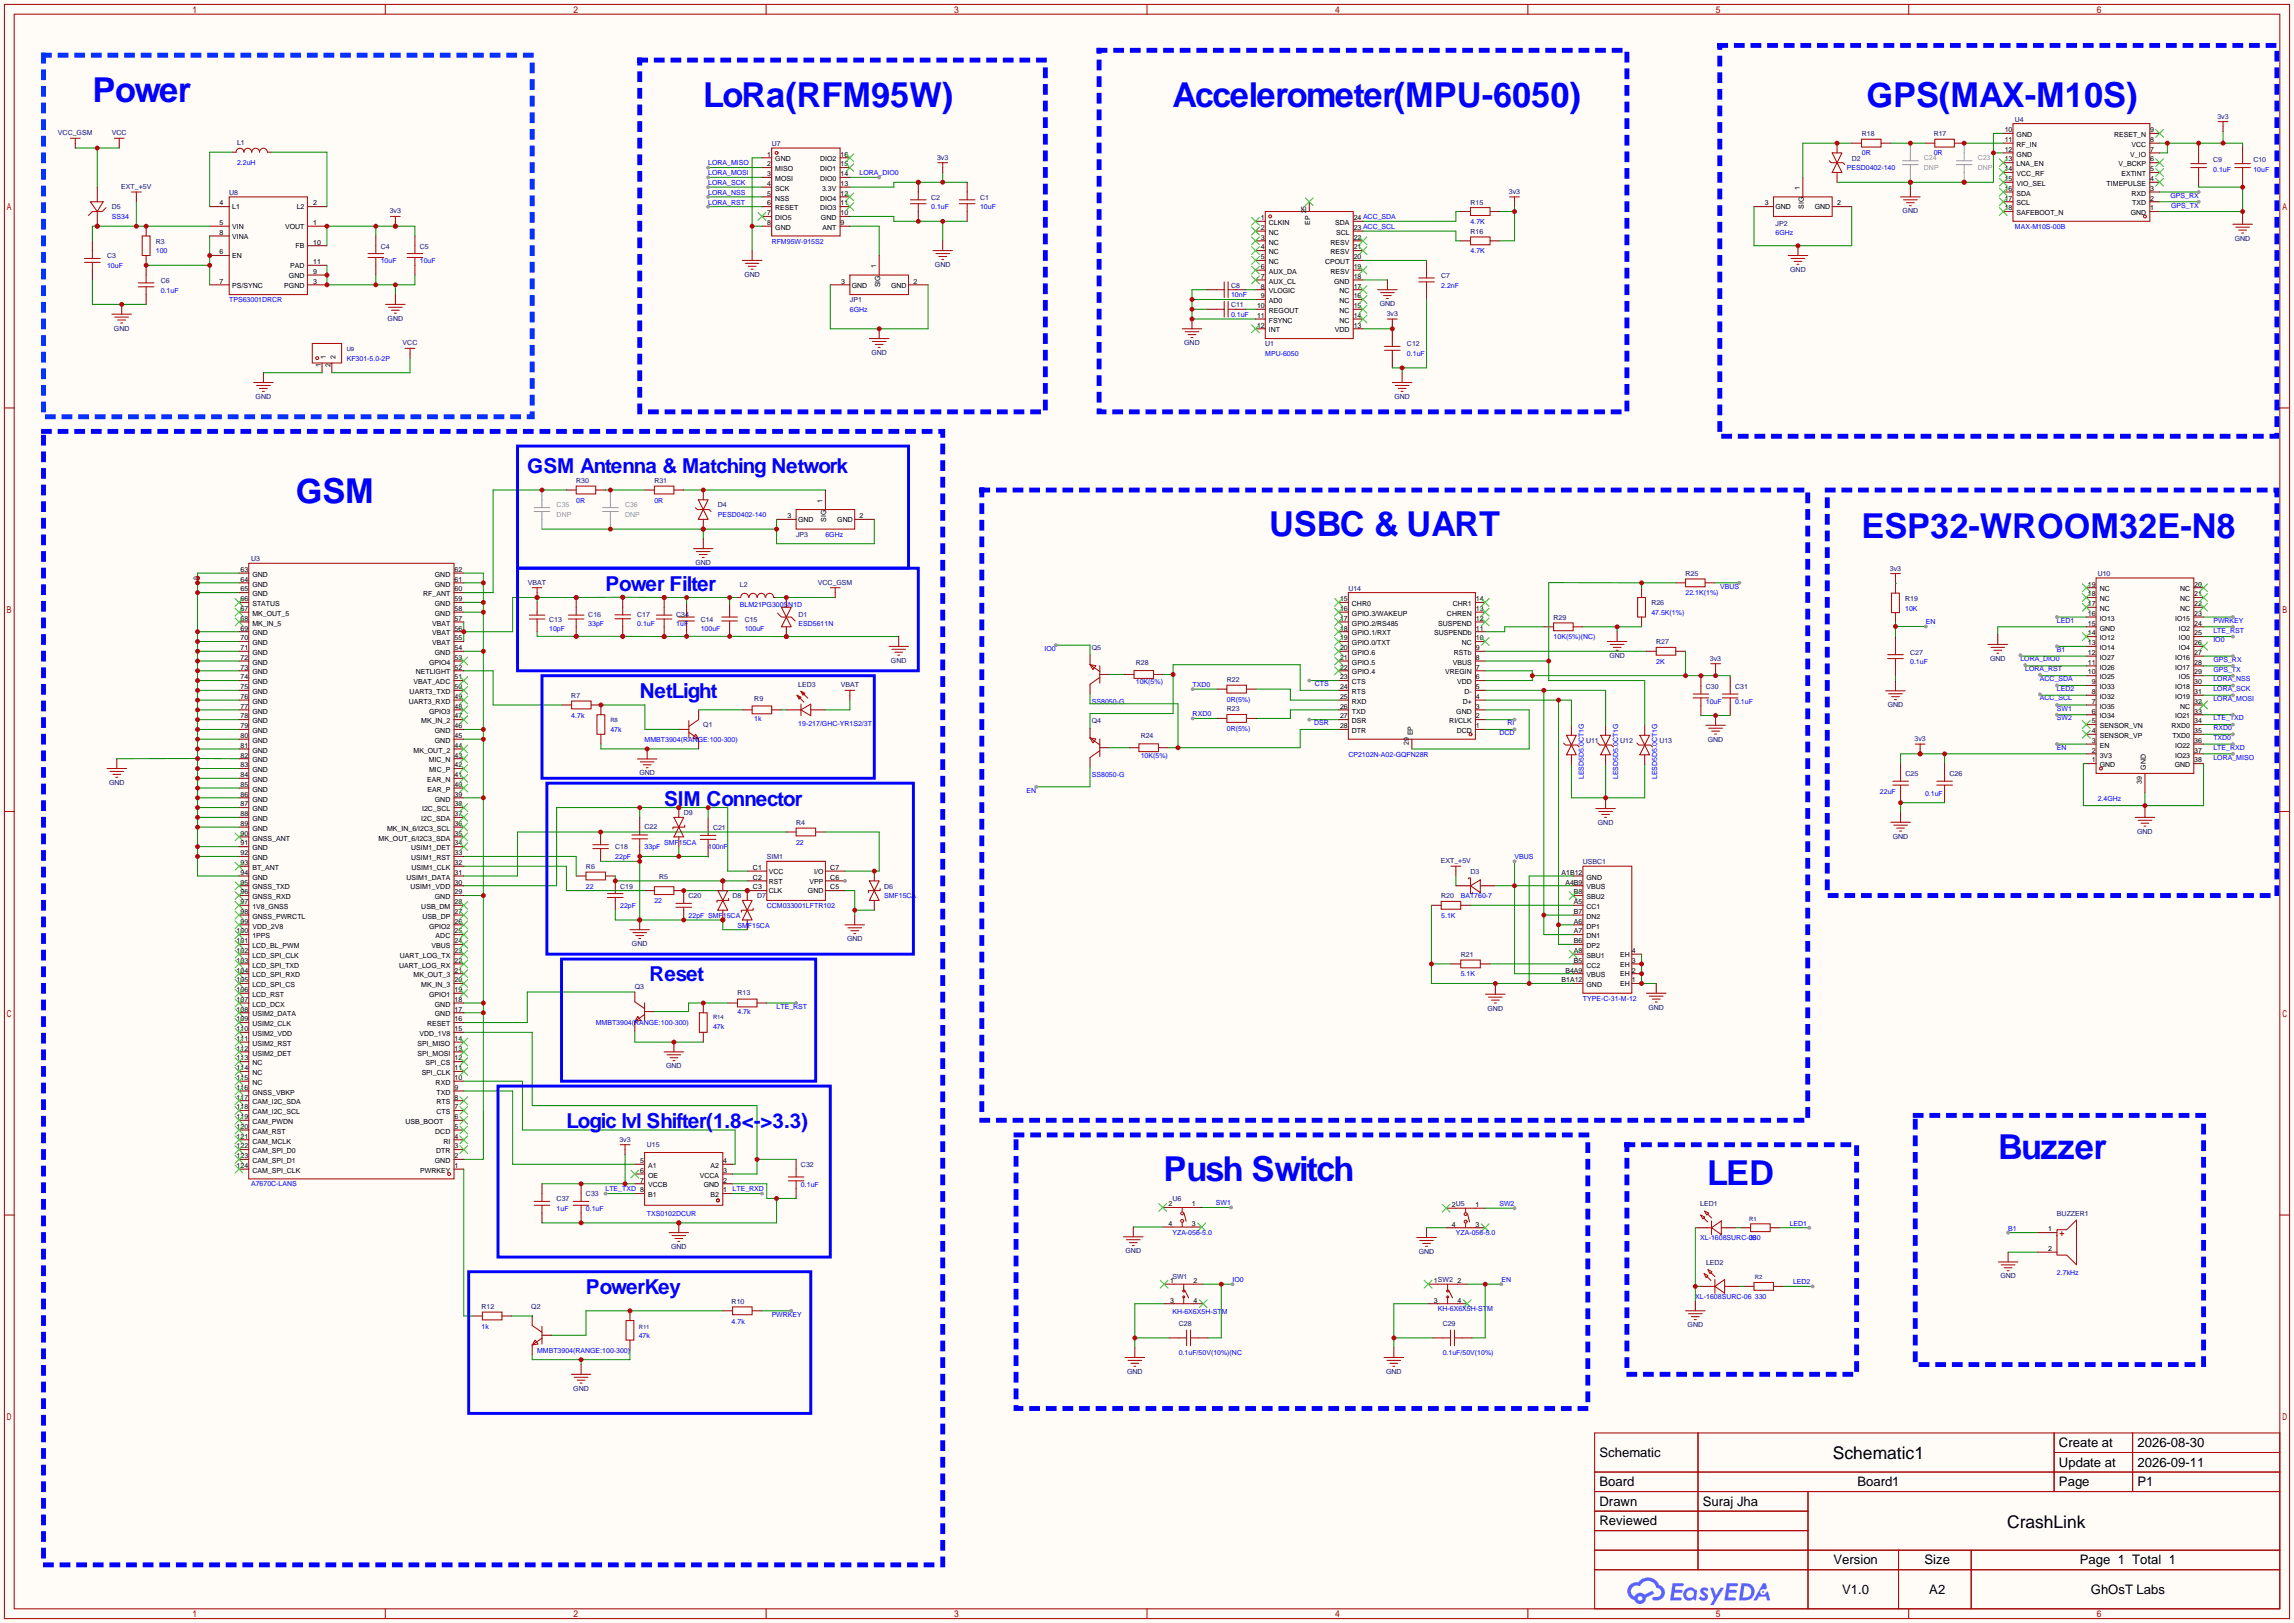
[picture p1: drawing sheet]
<svg xmlns="http://www.w3.org/2000/svg" width="596mm" height="422mm" viewBox="0 0 596 422" stroke-linecap="round" stroke-linejoin="round" font-family="sans-serif">
<defs><g id="words">
<g font-size="8.9" fill="#00f">
<text x="24" y="26.5">Power</text>
<text x="182.8" y="27.8">LoRa(RFM95W)</text>
<text x="304.7" y="27.8">Accelerometer(MPU-6050)</text>
<text x="485" y="27.8">GPS(MAX-M10S)</text>
<text x="76.8" y="130.6">GSM</text>
<text x="329.8" y="139.3">USBC &amp; UART</text>
<text x="483.7" y="139.8">ESP32-WROOM32E-N8</text>
<text x="519.3" y="301.3">Buzzer</text>
<text x="302.4" y="306.9">Push Switch</text>
<text x="443.6" y="307.9">LED</text>
</g>
<g font-size="5.4" fill="#00f">
<text x="137" y="123">GSM Antenna &amp; Matching Network</text>
<text x="157.4" y="153.5">Power Filter</text>
<text x="166.2" y="181.4">NetLight</text>
<text x="172.6" y="209.4">SIM Connector</text>
<text x="168.8" y="255.1">Reset</text>
<text x="147.2" y="293.2">Logic lvl Shifter(1.8&lt;-&gt;3.3)</text>
<text x="152.3" y="336.4">PowerKey</text>
</g>
<g font-size="4.5">
<text x="476.3" y="379.3">Schematic1</text>
<text x="521.6" y="397.1">CrashLink</text>
</g>
<g font-size="3.4">
<text x="535.1" y="376.2">Create at</text>
<text x="555.5" y="376.2">2026-08-30</text>
<text x="415.7" y="378.7">Schematic</text>
<text x="535.1" y="381.3">Update at</text>
<text x="555.5" y="381.3">2026-09-11</text>
<text x="415.7" y="386.3">Board</text>
<text x="482.7" y="386.3">Board1</text>
<text x="535.1" y="386.3">Page</text>
<text x="555.5" y="386.3">P1</text>
<text x="415.7" y="391.4">Drawn</text>
<text x="442.5" y="391.4">Suraj Jha</text>
<text x="415.7" y="396.5">Reviewed</text>
<text x="476.5" y="406.7">Version</text>
<text x="500.1" y="406.7">Size</text>
<text x="540.5" y="406.7">Page 1 Total 1</text>
<text x="478.7" y="414.3">V1.0</text>
<text x="501.4" y="414.3">A2</text>
<text x="543.3" y="414.3">GhOsT Labs</text>
</g>
<g font-size="1.8" fill="#000080">
<text x="15.1" y="35.1">VCC_GSM</text>
<text x="29.1" y="35.1">VCC</text>
<text x="483.8" y="35.2">R18</text>
<text x="502.5" y="35.2">R17</text>
<text x="523.6" y="31.6">U4</text>
<text x="576.2" y="30.8">3v3</text>
<text x="61.6" y="37.7">L1</text>
<text x="200.5" y="37.9">U7</text>
<text x="243.5" y="41.5">3v3</text>
<text x="481.2" y="41.7">D2</text>
<text x="575.2" y="42.1">C9</text>
<text x="585.6" y="42.1">C10</text>
<text x="31.5" y="49.1">EXT_+5V</text>
<text x="59.6" y="50.6">U8</text>
<text x="242" y="51.9">C2</text>
<text x="254.7" y="51.9">C1</text>
<text x="382.1" y="53.2">R15</text>
<text x="392.1" y="50.4">3v3</text>
<text x="29.1" y="54.4">D5</text>
<text x="101.3" y="55.5">3v3</text>
<text x="461.4" y="58.7">JP2</text>
<text x="494.4" y="55.5">GND</text>
<text x="40.5" y="63.3">R3</text>
<text x="98.9" y="64.6">C4</text>
<text x="109.1" y="64.6">C5</text>
<text x="382.1" y="60.8">R16</text>
<text x="580.8" y="62.6">GND</text>
<text x="27.8" y="67.1">C3</text>
<text x="193.4" y="72">GND</text>
<text x="243" y="69.4">GND</text>
<text x="465.2" y="70.7">GND</text>
<text x="41.8" y="73.5">C6</text>
<text x="319.9" y="74.8">C8</text>
<text x="374.5" y="72.2">C7</text>
<text x="100.7" y="83.4">GND</text>
<text x="220.9" y="78.6">JP1</text>
<text x="319.9" y="79.8">C11</text>
<text x="358.5" y="79.6">GND</text>
<text x="360.4" y="82.1">3v3</text>
<text x="29.6" y="85.9">GND</text>
<text x="104.6" y="89.8">VCC</text>
<text x="307.7" y="89.8">GND</text>
<text x="226.5" y="92.3">GND</text>
<text x="328.8" y="90">U1</text>
<text x="365.6" y="90">C12</text>
<text x="66.4" y="103.7">GND</text>
<text x="362.3" y="103.7">GND</text>
<text x="149.7" y="125.6">R30</text>
<text x="170.1" y="125.6">R31</text>
<text x="186.6" y="131.9">D4</text>
<text x="206.9" y="139.5">JP3</text>
<text x="65.3" y="145.8">U3</text>
<text x="180.7" y="146.9">GND</text>
<text x="438" y="149.7">R25</text>
<text x="491.1" y="148.3">3v3</text>
<text x="545.1" y="149.7">U10</text>
<text x="137.2" y="152">VBAT</text>
<text x="192.3" y="152.7">L2</text>
<text x="212.6" y="152">VCC_GSM</text>
<text x="350.4" y="153.5">U14</text>
<text x="142.7" y="161.6">C13</text>
<text x="152.9" y="160.3">C16</text>
<text x="165.6" y="160.3">C17</text>
<text x="175.7" y="160.3">C34</text>
<text x="182.1" y="161.6">C14</text>
<text x="193.5" y="161.6">C15</text>
<text x="207.5" y="160.3">D1</text>
<text x="403.7" y="161.1">R29</text>
<text x="429.1" y="157.3">R26</text>
<text x="495.1" y="156.2">R19</text>
<text x="430.4" y="167.5">R27</text>
<text x="231.5" y="172.3">GND</text>
<text x="283.7" y="169">Q5</text>
<text x="295.2" y="172.8">R28</text>
<text x="418.2" y="171">GND</text>
<text x="444.4" y="171.7">3v3</text>
<text x="496.4" y="170.1">C27</text>
<text x="517.1" y="171.8">GND</text>
<text x="207.4" y="178.5">LED3</text>
<text x="218.5" y="178.7">VBAT</text>
<text x="318.8" y="177.3">R22</text>
<text x="443.3" y="179.1">C30</text>
<text x="450.9" y="179.1">C31</text>
<text x="148.5" y="181.4">R7</text>
<text x="196" y="182.3">R9</text>
<text x="318.8" y="184.9">R23</text>
<text x="490.6" y="183.9">GND</text>
<text x="182.8" y="189.1">Q1</text>
<text x="283.7" y="188.1">Q4</text>
<text x="296.4" y="191.9">R24</text>
<text x="412.2" y="193.1">U11</text>
<text x="421.1" y="193.1">U12</text>
<text x="431.2" y="193.1">U13</text>
<text x="443.8" y="192.8">GND</text>
<text x="497.5" y="192.6">3v3</text>
<text x="166.2" y="201.6">GND</text>
<text x="495.2" y="201.8">C25</text>
<text x="506.6" y="201.8">C26</text>
<text x="28.3" y="204.1">GND</text>
<text x="167.5" y="215.6">C22</text>
<text x="177.7" y="211.9">D9</text>
<text x="185.3" y="215.7">C21</text>
<text x="206.9" y="214.5">R4</text>
<text x="415.2" y="214.5">GND</text>
<text x="159.9" y="220.8">C18</text>
<text x="491.9" y="218">GND</text>
<text x="555.4" y="216.8">GND</text>
<text x="152.3" y="225.9">R6</text>
<text x="199.3" y="223.4">SIM1</text>
<text x="374.4" y="224.4">EXT_+5V</text>
<text x="382.1" y="227.2">D3</text>
<text x="411.4" y="224.6">USBC1</text>
<text x="161.2" y="231">C19</text>
<text x="171.3" y="228.4">R5</text>
<text x="178.9" y="233.5">C20</text>
<text x="190.4" y="233.5">D8</text>
<text x="196.7" y="233.5">D7</text>
<text x="229.7" y="231">D6</text>
<text x="374.5" y="233.5">R20</text>
<text x="164.2" y="246">GND</text>
<text x="220.1" y="244.6">GND</text>
<text x="379.6" y="248.8">R21</text>
<text x="165" y="257">Q3</text>
<text x="191.6" y="258.6">R13</text>
<text x="386.6" y="262.7">GND</text>
<text x="428.4" y="262.5">GND</text>
<text x="173.1" y="277.7">GND</text>
<text x="161" y="296.8">3v3</text>
<text x="168.1" y="298.2">U15</text>
<text x="208.2" y="303.4">C32</text>
<text x="152.3" y="311">C33</text>
<text x="144.7" y="312.3">C37</text>
<text x="304.7" y="312.3">U6</text>
<text x="441.8" y="313.5">LED1</text>
<text x="534.5" y="316.1">BUZZER1</text>
<text x="174.4" y="324.7">GND</text>
<text x="292.5" y="325.8">GND</text>
<text x="368.7" y="326">GND</text>
<text x="443.3" y="328.8">LED2</text>
<text x="304.7" y="332.6">SW1</text>
<text x="519.8" y="332.3">GND</text>
<text x="125.1" y="340.4">R12</text>
<text x="138.1" y="340.3">Q2</text>
<text x="190.1" y="339">R10</text>
<text x="306.3" y="344.7">C28</text>
<text x="374.9" y="344.7">C29</text>
<text x="438.5" y="345">GND</text>
<text x="292.9" y="357.2">GND</text>
<text x="360.2" y="357.2">GND</text>
<text x="149" y="361.5">GND</text>
</g>
<g font-size="1.8">
<text x="521" y="34.4">10</text>
<text x="524.1" y="35.6">GND</text>
<text x="549.4" y="35.6">RESET_N</text>
<text x="558.8" y="34.4">9</text>
<text x="199.4" y="40.7">1</text>
<text x="201.5" y="42">GND</text>
<text x="213.1" y="42">DIO2</text>
<text x="218.4" y="40.7">16</text>
<text x="521" y="36.9">11</text>
<text x="521" y="39.4">12</text>
<text x="521" y="42">13</text>
<text x="524.1" y="38.2">RF_IN</text>
<text x="524.1" y="40.7">GND</text>
<text x="553.6" y="40.7">V_IO</text>
<text x="553.9" y="38.2">VCC</text>
<text x="558.8" y="42">6</text>
<text x="558.8" y="39.4">7</text>
<text x="558.8" y="36.9">8</text>
<text x="199.4" y="43.3">2</text>
<text x="199.4" y="45.8">3</text>
<text x="201.5" y="44.5">MISO</text>
<text x="201.5" y="47.1">MOSI</text>
<text x="213.1" y="47.1">DIO0</text>
<text x="213.1" y="44.5">DIO1</text>
<text x="218.4" y="45.8">14</text>
<text x="218.4" y="43.3">15</text>
<text x="521" y="44.5">14</text>
<text x="521" y="47.1">15</text>
<text x="524.1" y="43.3">LNA_EN</text>
<text x="524.1" y="45.8">VCC_RF</text>
<text x="550.6" y="43.3">V_BCKP</text>
<text x="551.3" y="45.8">EXTINT</text>
<text x="558.8" y="47.1">4</text>
<text x="558.8" y="44.5">5</text>
<text x="57" y="53.4">4</text>
<text x="81.4" y="53.4">2</text>
<text x="199.4" y="48.3">4</text>
<text x="199.4" y="50.9">5</text>
<text x="199.4" y="53.4">6</text>
<text x="201.5" y="49.6">SCK</text>
<text x="201.5" y="52.1">NSS</text>
<text x="213.1" y="52.1">DIO4</text>
<text x="213.6" y="49.6">3.3V</text>
<text x="218.4" y="53.4">11</text>
<text x="218.4" y="50.9">12</text>
<text x="218.4" y="48.3">13</text>
<text x="458.6" y="53.4">3</text>
<text x="467.7" y="49.4" transform="rotate(-90 467.7 49.4)">1</text>
<text x="477.4" y="53.4">2</text>
<text x="521" y="49.6">16</text>
<text x="521" y="52.1">17</text>
<text x="524.1" y="48.3">VIO_SEL</text>
<text x="524.1" y="50.9">SDA</text>
<text x="524.1" y="53.4">SCL</text>
<text x="547.5" y="48.3">TIMEPULSE</text>
<text x="553.9" y="50.9">RXD</text>
<text x="554.1" y="53.4">TXD</text>
<text x="558.8" y="52.1">2</text>
<text x="558.8" y="49.6">3</text>
<text x="57" y="58.5">5</text>
<text x="60.3" y="54.4">L1</text>
<text x="60.3" y="59.5">VIN</text>
<text x="74.1" y="59.5">VOUT</text>
<text x="77.1" y="54.4">L2</text>
<text x="81.4" y="58.5">1</text>
<text x="199.4" y="56">7</text>
<text x="199.4" y="58.5">8</text>
<text x="201.5" y="54.7">RESET</text>
<text x="201.5" y="57.2">DIO5</text>
<text x="201.5" y="59.8">GND</text>
<text x="213.1" y="54.7">DIO3</text>
<text x="213.3" y="57.2">GND</text>
<text x="213.7" y="59.8">ANT</text>
<text x="218.4" y="58.5">9</text>
<text x="218.4" y="56">10</text>
<text x="327.7" y="57.2">1</text>
<text x="327.7" y="59.8">2</text>
<text x="329.7" y="58.5">CLKIN</text>
<text x="339.4" y="55.5" transform="rotate(-90 339.4 55.5)">25</text>
<text x="340.5" y="58.4" transform="rotate(-90 340.5 58.4)">EP</text>
<text x="347" y="58.5">SDA</text>
<text x="351.8" y="59.8">23 ACC_SCL</text>
<text x="351.8" y="57.2">24 ACC_SDA</text>
<text x="461.4" y="54.4">GND</text>
<text x="468.7" y="54.3" transform="rotate(-90 468.7 54.3)">SIG</text>
<text x="471.6" y="54.4">GND</text>
<text x="521" y="54.7">18</text>
<text x="524.1" y="56">SAFEBOOT_N</text>
<text x="553.7" y="56">GND</text>
<text x="558.8" y="54.7">1</text>
<text x="57" y="61">8</text>
<text x="60.3" y="62">VINA</text>
<text x="76.8" y="64.6">FB</text>
<text x="81.4" y="63.6">10</text>
<text x="327.7" y="62.3">3</text>
<text x="327.7" y="64.8">4</text>
<text x="329.7" y="61">NC</text>
<text x="329.7" y="63.6">NC</text>
<text x="345.8" y="63.6">RESV</text>
<text x="347.2" y="61">SCL</text>
<text x="351.8" y="64.8">21</text>
<text x="351.8" y="62.3">22</text>
<text x="57" y="66.1">6</text>
<text x="60.3" y="67.1">EN</text>
<text x="75.4" y="69.7">PAD</text>
<text x="81.4" y="71.2">9</text>
<text x="81.4" y="68.7">11</text>
<text x="227.7" y="69.7" transform="rotate(-90 227.7 69.7)">1</text>
<text x="327.7" y="67.4">5</text>
<text x="327.7" y="69.9">6</text>
<text x="329.7" y="66.1">NC</text>
<text x="329.7" y="68.7">NC</text>
<text x="329.7" y="71.2">AUX_DA</text>
<text x="344.4" y="68.7">CPOUT</text>
<text x="345.8" y="71.2">RESV</text>
<text x="345.8" y="66.1">RESV</text>
<text x="351.8" y="69.9">19</text>
<text x="351.8" y="67.4">20</text>
<text x="57" y="73.7">7</text>
<text x="60.3" y="74.7">PS/SYNC</text>
<text x="73.9" y="74.7">PGND</text>
<text x="75.1" y="72.2">GND</text>
<text x="81.4" y="73.7">3</text>
<text x="218.6" y="73.7">3</text>
<text x="221.4" y="74.7">GND</text>
<text x="228.7" y="74.6" transform="rotate(-90 228.7 74.6)">SIG</text>
<text x="231.6" y="74.7">GND</text>
<text x="237.4" y="73.7">2</text>
<text x="327.7" y="72.5">7</text>
<text x="327.7" y="75">8</text>
<text x="327.7" y="77.5">9</text>
<text x="329.7" y="73.7">AUX_CL</text>
<text x="329.7" y="76.3">VLOGIC</text>
<text x="346.7" y="73.7">GND</text>
<text x="348.1" y="76.3">NC</text>
<text x="351.8" y="77.5">16</text>
<text x="351.8" y="75">17</text>
<text x="351.8" y="72.5">18</text>
<text x="326.7" y="80.1">10</text>
<text x="326.7" y="82.6">11</text>
<text x="329.7" y="78.8">AD0</text>
<text x="329.7" y="81.4">REGOUT</text>
<text x="329.7" y="83.9">FSYNC</text>
<text x="348.1" y="83.9">NC</text>
<text x="348.1" y="81.4">NC</text>
<text x="348.1" y="78.8">NC</text>
<text x="351.8" y="82.6">14</text>
<text x="351.8" y="80.1">15</text>
<text x="326.7" y="85.2">12</text>
<text x="329.7" y="86.4">INT</text>
<text x="346.9" y="86.4">VDD</text>
<text x="351.8" y="85.2">13</text>
<text x="83.4" y="95.5" transform="rotate(-90 83.4 95.5)">1</text>
<text x="84.7" y="93.4" transform="rotate(-90 84.7 93.4)">1</text>
<text x="85.9" y="95.5" transform="rotate(-90 85.9 95.5)">2</text>
<text x="87.2" y="93.4" transform="rotate(-90 87.2 93.4)">2</text>
<text x="213.7" y="130.7" transform="rotate(-90 213.7 130.7)">1</text>
<text x="204.6" y="134.7">3</text>
<text x="207.4" y="135.7">GND</text>
<text x="214.7" y="135.6" transform="rotate(-90 214.7 135.6)">SIG</text>
<text x="217.6" y="135.7">GND</text>
<text x="223.4" y="134.7">2</text>
<text x="62.5" y="148.7">63</text>
<text x="65.6" y="149.9">GND</text>
<text x="113" y="149.9">GND</text>
<text x="118.1" y="148.7">62</text>
<text x="62.5" y="151.2">64</text>
<text x="62.5" y="153.7">65</text>
<text x="65.6" y="152.5">GND</text>
<text x="65.6" y="155">GND</text>
<text x="110" y="155">RF_ANT</text>
<text x="113" y="152.5">GND</text>
<text x="118.1" y="153.7">60</text>
<text x="118.1" y="151.2">61</text>
<text x="542.6" y="152.5">19</text>
<text x="542.6" y="155">18</text>
<text x="545.6" y="153.7">NC</text>
<text x="566.5" y="153.7">NC</text>
<text x="570.2" y="155">21</text>
<text x="570.2" y="152.5">20</text>
<text x="62.5" y="156.3">66</text>
<text x="62.5" y="158.8">67</text>
<text x="62.5" y="161.4">68</text>
<text x="65.6" y="157.6">STATUS</text>
<text x="65.6" y="160.1">MK_OUT_5</text>
<text x="113" y="160.1">GND</text>
<text x="113" y="157.6">GND</text>
<text x="118.1" y="161.4">57</text>
<text x="118.1" y="158.8">58</text>
<text x="118.1" y="156.3">59</text>
<text x="348.2" y="156.3">15</text>
<text x="348.2" y="158.8">16</text>
<text x="348.2" y="161.4">17</text>
<text x="351.3" y="157.6">CHR0</text>
<text x="351.3" y="160.1">GPIO.3/WAKEUP</text>
<text x="376" y="160.1">CHREN</text>
<text x="377.5" y="157.6">CHR1</text>
<text x="383.5" y="161.4">12</text>
<text x="383.5" y="158.8">13</text>
<text x="383.5" y="156.3">14</text>
<text x="542.6" y="157.6">17</text>
<text x="542.6" y="160.1">16</text>
<text x="545.6" y="156.3">NC</text>
<text x="545.6" y="158.8">NC</text>
<text x="545.6" y="161.4">IO13</text>
<text x="565.2" y="161.4">IO15</text>
<text x="566.5" y="158.8">NC</text>
<text x="566.5" y="156.3">NC</text>
<text x="570.2" y="160.1">23</text>
<text x="570.2" y="157.6">22</text>
<text x="62.5" y="163.9">69</text>
<text x="62.5" y="166.4">70</text>
<text x="65.6" y="162.6">MK_IN_5</text>
<text x="65.6" y="165.2">GND</text>
<text x="65.6" y="167.7">GND</text>
<text x="112.3" y="167.7">VBAT</text>
<text x="112.3" y="165.2">VBAT</text>
<text x="112.3" y="162.6">VBAT</text>
<text x="118.1" y="166.4">55</text>
<text x="118.1" y="163.9">56</text>
<text x="348.2" y="163.9">18</text>
<text x="348.2" y="166.4">19</text>
<text x="351.3" y="162.6">GPIO.2/RS485</text>
<text x="351.3" y="165.2">GPIO.1/RXT</text>
<text x="351.3" y="167.7">GPIO.0/TXT</text>
<text x="372.7" y="165.2">SUSPENDb</text>
<text x="373.7" y="162.6">SUSPEND</text>
<text x="379.9" y="167.7">NC</text>
<text x="383.5" y="166.4">10</text>
<text x="383.5" y="163.9">11</text>
<text x="542.6" y="162.6">15</text>
<text x="542.6" y="165.2">14</text>
<text x="542.6" y="167.7">13</text>
<text x="545.6" y="163.9">GND</text>
<text x="545.6" y="166.4">IO12</text>
<text x="566.2" y="166.4">IO0</text>
<text x="566.2" y="163.9">IO2</text>
<text x="570.2" y="167.7">26</text>
<text x="570.2" y="165.2">25</text>
<text x="570.2" y="162.6">24</text>
<text x="62.5" y="169">71</text>
<text x="62.5" y="171.5">72</text>
<text x="65.6" y="170.3">GND</text>
<text x="65.6" y="172.8">GND</text>
<text x="111.5" y="172.8">GPIO4</text>
<text x="113" y="170.3">GND</text>
<text x="118.1" y="171.5">53</text>
<text x="118.1" y="169">54</text>
<text x="348.2" y="169">20</text>
<text x="348.2" y="171.5">21</text>
<text x="351.3" y="170.3">GPIO.6</text>
<text x="351.3" y="172.8">GPIO.5</text>
<text x="377.5" y="172.8">VBUS</text>
<text x="377.8" y="170.3">RSTb</text>
<text x="383.5" y="171.5">8</text>
<text x="383.5" y="169">9</text>
<text x="542.6" y="170.3">12</text>
<text x="542.6" y="172.8">11</text>
<text x="545.6" y="169">IO14</text>
<text x="545.6" y="171.5">IO27</text>
<text x="565.2" y="171.5">IO16</text>
<text x="566.2" y="169">IO4</text>
<text x="570.2" y="172.8">28</text>
<text x="570.2" y="170.3">27</text>
<text x="62.5" y="174.1">73</text>
<text x="62.5" y="176.6">74</text>
<text x="62.5" y="179.1">75</text>
<text x="65.6" y="175.3">GND</text>
<text x="65.6" y="177.9">GND</text>
<text x="107.5" y="177.9">VBAT_ADC</text>
<text x="108.1" y="175.3">NETLIGHT</text>
<text x="118.1" y="179.1">50</text>
<text x="118.1" y="176.6">51</text>
<text x="118.1" y="174.1">52</text>
<text x="348.2" y="174.1">22</text>
<text x="348.2" y="176.6">23</text>
<text x="348.2" y="179.1">24</text>
<text x="351.3" y="175.3">GPIO.4</text>
<text x="351.3" y="177.9">CTS</text>
<text x="375.5" y="175.3">VREGIN</text>
<text x="378.6" y="177.9">VDD</text>
<text x="383.5" y="179.1">5</text>
<text x="383.5" y="176.6">6</text>
<text x="383.5" y="174.1">7</text>
<text x="542.6" y="175.3">10</text>
<text x="543.6" y="177.9">9</text>
<text x="545.6" y="174.1">IO26</text>
<text x="545.6" y="176.6">IO25</text>
<text x="545.6" y="179.1">IO33</text>
<text x="565.2" y="179.1">IO18</text>
<text x="565.2" y="174.1">IO17</text>
<text x="566.2" y="176.6">IO5</text>
<text x="570.2" y="177.9">30</text>
<text x="570.2" y="175.3">29</text>
<text x="62.5" y="181.7">76</text>
<text x="62.5" y="184.2">77</text>
<text x="65.6" y="180.4">GND</text>
<text x="65.6" y="183">GND</text>
<text x="65.6" y="185.5">GND</text>
<text x="106.3" y="183">UART3_RXD</text>
<text x="106.5" y="180.4">UART3_TXD</text>
<text x="111.5" y="185.5">GPIO3</text>
<text x="118.1" y="184.2">48</text>
<text x="118.1" y="181.7">49</text>
<text x="348.2" y="181.7">25</text>
<text x="348.2" y="184.2">26</text>
<text x="351.3" y="180.4">RTS</text>
<text x="351.3" y="183">RXD</text>
<text x="351.3" y="185.5">TXD</text>
<text x="378.4" y="185.5">GND</text>
<text x="380.1" y="183">D+</text>
<text x="380.6" y="180.4">D-</text>
<text x="383.5" y="184.2">3</text>
<text x="383.5" y="181.7">4</text>
<text x="543.6" y="180.4">8</text>
<text x="543.6" y="183">7</text>
<text x="543.6" y="185.5">6</text>
<text x="545.6" y="181.7">IO32</text>
<text x="545.6" y="184.2">IO35</text>
<text x="565.2" y="181.7">IO19</text>
<text x="566.5" y="184.2">NC</text>
<text x="570.2" y="185.5">33</text>
<text x="570.2" y="183">32</text>
<text x="570.2" y="180.4">31</text>
<text x="62.5" y="186.8">78</text>
<text x="62.5" y="189.3">79</text>
<text x="62.5" y="191.8">80</text>
<text x="65.6" y="188">GND</text>
<text x="65.6" y="190.6">GND</text>
<text x="109.5" y="188">MK_IN_2</text>
<text x="113" y="190.6">GND</text>
<text x="118.1" y="191.8">45</text>
<text x="118.1" y="189.3">46</text>
<text x="118.1" y="186.8">47</text>
<text x="348.2" y="186.8">27</text>
<text x="348.2" y="189.3">28</text>
<text x="351.3" y="188">DSR</text>
<text x="351.3" y="190.6">DTR</text>
<text x="367.1" y="191.2" transform="rotate(-90 367.1 191.2)">EP</text>
<text x="376.6" y="188">RI/CLK</text>
<text x="378.5" y="190.6">DCD</text>
<text x="383.5" y="189.3">1</text>
<text x="383.5" y="186.8">2</text>
<text x="543.6" y="188">5</text>
<text x="543.6" y="190.6">4</text>
<text x="545.6" y="186.8">IO34</text>
<text x="545.6" y="189.3">SENSOR_VN</text>
<text x="545.6" y="191.8">SENSOR_VP</text>
<text x="564.3" y="189.3">RXD0</text>
<text x="564.5" y="191.8">TXD0</text>
<text x="565.2" y="186.8">IO21</text>
<text x="570.2" y="190.6">35</text>
<text x="570.2" y="188">34</text>
<text x="62.5" y="194.4">81</text>
<text x="62.5" y="196.9">82</text>
<text x="65.6" y="193.1">GND</text>
<text x="65.6" y="195.7">GND</text>
<text x="107.5" y="195.7">MK_OUT_2</text>
<text x="113" y="193.1">GND</text>
<text x="118.1" y="196.9">43</text>
<text x="118.1" y="194.4">44</text>
<text x="366.1" y="193.7" transform="rotate(-90 366.1 193.7)">29</text>
<text x="543.6" y="193.1">3</text>
<text x="543.6" y="195.7">2</text>
<text x="545.6" y="194.4">EN</text>
<text x="545.6" y="196.9">3V3</text>
<text x="565.2" y="196.9">IO23</text>
<text x="565.2" y="194.4">IO22</text>
<text x="570.2" y="195.7">37</text>
<text x="570.2" y="193.1">36</text>
<text x="62.5" y="199.5">83</text>
<text x="62.5" y="202">84</text>
<text x="65.6" y="198.2">GND</text>
<text x="65.6" y="200.7">GND</text>
<text x="65.6" y="203.3">GND</text>
<text x="111" y="203.3">EAR_N</text>
<text x="111.4" y="198.2">MIC_N</text>
<text x="111.5" y="200.7">MIC_P</text>
<text x="118.1" y="202">41</text>
<text x="118.1" y="199.5">42</text>
<text x="543.6" y="198.2">1</text>
<text x="545.6" y="199.5">GND</text>
<text x="556.6" y="203.8" transform="rotate(-90 556.6 203.8)">39</text>
<text x="557.6" y="200" transform="rotate(-90 557.6 200)">GND</text>
<text x="565.1" y="199.5">GND</text>
<text x="570.2" y="198.2">38</text>
<text x="62.5" y="204.5">85</text>
<text x="62.5" y="207.1">86</text>
<text x="62.5" y="209.6">87</text>
<text x="65.6" y="205.8">GND</text>
<text x="65.6" y="208.4">GND</text>
<text x="111.1" y="205.8">EAR_P</text>
<text x="113" y="208.4">GND</text>
<text x="118.1" y="209.6">38</text>
<text x="118.1" y="207.1">39</text>
<text x="118.1" y="204.5">40</text>
<text x="62.5" y="212.2">88</text>
<text x="62.5" y="214.7">89</text>
<text x="65.6" y="210.9">GND</text>
<text x="65.6" y="213.4">GND</text>
<text x="65.6" y="216">GND</text>
<text x="100.6" y="216">MK_IN_6/I2C3_SCL</text>
<text x="109.5" y="213.4">I2C_SDA</text>
<text x="109.7" y="210.9">I2C_SCL</text>
<text x="118.1" y="214.7">36</text>
<text x="118.1" y="212.2">37</text>
<text x="62.5" y="217.2">90</text>
<text x="62.5" y="219.8">91</text>
<text x="65.6" y="218.5">GNSS_ANT</text>
<text x="65.6" y="221.1">GND</text>
<text x="98.4" y="218.5">MK_OUT_6/I2C3_SDA</text>
<text x="106.9" y="221.1">USIM1_DET</text>
<text x="118.1" y="219.8">34</text>
<text x="118.1" y="217.2">35</text>
<text x="62.5" y="222.3">92</text>
<text x="62.5" y="224.9">93</text>
<text x="62.5" y="227.4">94</text>
<text x="65.6" y="223.6">GND</text>
<text x="65.6" y="226.1">BT_ANT</text>
<text x="106.9" y="223.6">USIM1_RST</text>
<text x="107" y="226.1">USIM1_CLK</text>
<text x="118.1" y="227.4">31</text>
<text x="118.1" y="224.9">32</text>
<text x="118.1" y="222.3">33</text>
<text x="195.7" y="226.1">C1</text>
<text x="199.8" y="227.1">VCC</text>
<text x="211.6" y="227.1">I/O</text>
<text x="215.8" y="226.1">C7</text>
<text x="405.8" y="227.4">A1B12</text>
<text x="62.5" y="229.9">95</text>
<text x="62.5" y="232.5">96</text>
<text x="65.6" y="228.7">GND</text>
<text x="65.6" y="231.2">GNSS_TXD</text>
<text x="65.6" y="233.8">GNSS_RXD</text>
<text x="105.6" y="228.7">USIM1_DATA</text>
<text x="106.7" y="231.2">USIM1_VDD</text>
<text x="113" y="233.8">GND</text>
<text x="118.1" y="232.5">29</text>
<text x="118.1" y="229.9">30</text>
<text x="195.7" y="231.2">C3</text>
<text x="195.7" y="228.7">C2</text>
<text x="199.8" y="232.2">CLK</text>
<text x="199.8" y="229.7">RST</text>
<text x="210" y="232.2">GND</text>
<text x="210.4" y="229.7">VPP</text>
<text x="215.8" y="228.7">C6</text>
<text x="215.8" y="231.2">C5</text>
<text x="406.8" y="229.9">A4B9</text>
<text x="409" y="232.5">B8</text>
<text x="412.3" y="228.7">GND</text>
<text x="412.3" y="231.2">VBUS</text>
<text x="412.3" y="233.8">SBU2</text>
<text x="62.5" y="235">97</text>
<text x="62.5" y="237.6">98</text>
<text x="65.6" y="236.3">1V8_GNSS</text>
<text x="65.6" y="238.8">GNSS_PWRCTL</text>
<text x="109.5" y="236.3">USB_DM</text>
<text x="109.8" y="238.8">USB_DP</text>
<text x="118.1" y="237.6">27</text>
<text x="118.1" y="235">28</text>
<text x="409" y="235">A5</text>
<text x="409" y="237.6">B7</text>
<text x="412.3" y="236.3">CC1</text>
<text x="412.3" y="238.8">DN2</text>
<text x="61.5" y="242.6">100</text>
<text x="61.5" y="245.2">101</text>
<text x="62.5" y="240.1">99</text>
<text x="65.6" y="241.4">VDD_2V8</text>
<text x="65.6" y="243.9">1PPS</text>
<text x="111.5" y="241.4">GPIO2</text>
<text x="113.2" y="243.9">ADC</text>
<text x="118.1" y="245.2">24</text>
<text x="118.1" y="242.6">25</text>
<text x="118.1" y="240.1">26</text>
<text x="409" y="240.1">A6</text>
<text x="409" y="242.6">A7</text>
<text x="409" y="245.2">B6</text>
<text x="412.3" y="241.4">DP1</text>
<text x="412.3" y="243.9">DN1</text>
<text x="61.5" y="247.7">102</text>
<text x="61.5" y="250.3">103</text>
<text x="65.6" y="246.5">LCD_BL_PWM</text>
<text x="65.6" y="249">LCD_SPI_CLK</text>
<text x="65.6" y="251.5">LCD_SPI_TXD</text>
<text x="103.7" y="251.5">UART_LOG_RX</text>
<text x="103.9" y="249">UART_LOG_TX</text>
<text x="112.1" y="246.5">VBUS</text>
<text x="118.1" y="250.3">22</text>
<text x="118.1" y="247.7">23</text>
<text x="409" y="247.7">A8</text>
<text x="409" y="250.3">B5</text>
<text x="412.3" y="246.5">DP2</text>
<text x="412.3" y="249">SBU1</text>
<text x="412.3" y="251.5">CC2</text>
<text x="421" y="248.7">EH</text>
<text x="421" y="251.3">EH</text>
<text x="424.1" y="247.7">4</text>
<text x="424.1" y="250.3">3</text>
<text x="61.5" y="252.8">104</text>
<text x="61.5" y="255.3">105</text>
<text x="61.5" y="257.9">106</text>
<text x="65.6" y="254.1">LCD_SPI_RXD</text>
<text x="65.6" y="256.6">LCD_SPI_CS</text>
<text x="107.5" y="254.1">MK_OUT_3</text>
<text x="109.5" y="256.6">MK_IN_3</text>
<text x="118.1" y="257.9">19</text>
<text x="118.1" y="255.3">20</text>
<text x="118.1" y="252.8">21</text>
<text x="405.8" y="255.3">B1A12</text>
<text x="406.8" y="252.8">B4A9</text>
<text x="412.3" y="254.1">VBUS</text>
<text x="412.3" y="256.6">GND</text>
<text x="421" y="253.8">EH</text>
<text x="421" y="256.4">EH</text>
<text x="424.1" y="252.8">2</text>
<text x="424.1" y="255.3">1</text>
<text x="61.5" y="260.4">107</text>
<text x="61.5" y="263">108</text>
<text x="65.6" y="259.2">LCD_RST</text>
<text x="65.6" y="261.7">LCD_DCX</text>
<text x="111.5" y="259.2">GPIO1</text>
<text x="113" y="261.7">GND</text>
<text x="118.1" y="263">17</text>
<text x="118.1" y="260.4">18</text>
<text x="61.5" y="265.5">109</text>
<text x="61.5" y="268">110</text>
<text x="65.6" y="264.2">USIM2_DATA</text>
<text x="65.6" y="266.8">USIM2_CLK</text>
<text x="65.6" y="269.3">USIM2_VDD</text>
<text x="109" y="269.3">VDD_1V8</text>
<text x="111" y="266.8">RESET</text>
<text x="113" y="264.2">GND</text>
<text x="118.1" y="268">15</text>
<text x="118.1" y="265.5">16</text>
<text x="61.5" y="270.6">111</text>
<text x="61.5" y="273.1">112</text>
<text x="61.5" y="275.7">113</text>
<text x="65.6" y="271.9">USIM2_RST</text>
<text x="65.6" y="274.4">USIM2_DET</text>
<text x="108.5" y="274.4">SPI_MOSI</text>
<text x="108.5" y="271.9">SPI_MISO</text>
<text x="118.1" y="275.7">12</text>
<text x="118.1" y="273.1">13</text>
<text x="118.1" y="270.6">14</text>
<text x="61.5" y="278.2">114</text>
<text x="61.5" y="280.7">115</text>
<text x="65.6" y="276.9">NC</text>
<text x="65.6" y="279.5">NC</text>
<text x="109.6" y="279.5">SPI_CLK</text>
<text x="110.6" y="276.9">SPI_CS</text>
<text x="118.1" y="280.7">10</text>
<text x="118.1" y="278.2">11</text>
<text x="61.5" y="283.3">116</text>
<text x="61.5" y="285.8">117</text>
<text x="65.6" y="282">NC</text>
<text x="65.6" y="284.6">GNSS_VBKP</text>
<text x="65.6" y="287.1">CAM_I2C_SDA</text>
<text x="113.2" y="282">RXD</text>
<text x="113.4" y="287.1">RTS</text>
<text x="113.4" y="284.6">TXD</text>
<text x="118.1" y="285.8">8</text>
<text x="118.1" y="283.3">9</text>
<text x="61.5" y="288.4">118</text>
<text x="61.5" y="290.9">119</text>
<text x="61.5" y="293.4">120</text>
<text x="65.6" y="289.6">CAM_I2C_SCL</text>
<text x="65.6" y="292.2">CAM_PWDN</text>
<text x="105.4" y="292.2">USB_BOOT</text>
<text x="113.4" y="289.6">CTS</text>
<text x="118.1" y="293.4">5</text>
<text x="118.1" y="290.9">6</text>
<text x="118.1" y="288.4">7</text>
<text x="61.5" y="296">121</text>
<text x="61.5" y="298.5">122</text>
<text x="65.6" y="294.7">CAM_RST</text>
<text x="65.6" y="297.3">CAM_MCLK</text>
<text x="65.6" y="299.8">CAM_SPI_D0</text>
<text x="113.1" y="294.7">DCD</text>
<text x="113.3" y="299.8">DTR</text>
<text x="115.2" y="297.3">RI</text>
<text x="118.1" y="298.5">3</text>
<text x="118.1" y="296">4</text>
<text x="61.5" y="301.1">123</text>
<text x="61.5" y="303.6">124</text>
<text x="65.6" y="302.3">CAM_SPI_D1</text>
<text x="65.6" y="304.9">CAM_SPI_CLK</text>
<text x="109.2" y="304.9">PWRKEY</text>
<text x="113" y="302.3">GND</text>
<text x="118.1" y="303.6">1</text>
<text x="118.1" y="301.1">2</text>
<text x="166.4" y="302.3">5</text>
<text x="166.4" y="304.9">6</text>
<text x="168.5" y="303.6">A1</text>
<text x="184.7" y="303.6">A2</text>
<text x="188" y="304.9">3</text>
<text x="188" y="302.3">4</text>
<text x="166.4" y="307.4">7</text>
<text x="168.5" y="306.1">OE</text>
<text x="168.5" y="308.7">VCCB</text>
<text x="168.5" y="311.2">B1</text>
<text x="181.9" y="306.1">VCCA</text>
<text x="182.9" y="308.7">GND</text>
<text x="184.7" y="311.2">B2</text>
<text x="188" y="310">1</text>
<text x="188" y="307.4">2</text>
<text x="303.7" y="313.6">2</text>
<text x="309.8" y="313.6">1</text>
<text x="377.3" y="313.8">2U5</text>
<text x="383.4" y="313.8">1</text>
<text x="303.7" y="318.7">4</text>
<text x="309.8" y="318.7">3</text>
<text x="377.3" y="318.8">4</text>
<text x="383.4" y="318.8">3</text>
<text x="532.3" y="320.1">1</text>
<text x="532.3" y="325.2">2</text>
<text x="304.1" y="333.5">1</text>
<text x="310.1" y="333.5">2</text>
<text x="372.6" y="333.5">1SW2</text>
<text x="378.7" y="333.5">2</text>
<text x="304.1" y="338.6">3</text>
<text x="310.1" y="338.6">4</text>
<text x="372.6" y="338.6">3</text>
<text x="378.7" y="338.6">4</text>
</g>
<g font-size="1.8" fill="#00f">
<text x="483.8" y="40.3">0R</text>
<text x="502.5" y="40.3">0R</text>
<text x="61.6" y="42.8">2.2uH</text>
<text x="184" y="43">LORA_MISO</text>
<text x="184" y="45.6">LORA_MOSI</text>
<text x="223.4" y="45.6">LORA_DIO0</text>
<text x="479.9" y="44.3">PESD0402-140</text>
<text x="575.2" y="44.6">0.1uF</text>
<text x="585.6" y="44.6">10uF</text>
<text x="184" y="48.1">LORA_SCK</text>
<text x="184" y="50.6">LORA_NSS</text>
<text x="184" y="53.2">LORA_RST</text>
<text x="564" y="51.4">GPS_RX</text>
<text x="564.2" y="53.9">GPS_TX</text>
<text x="29.1" y="57">SS34</text>
<text x="242" y="54.4">0.1uF</text>
<text x="254.7" y="54.4">10uF</text>
<text x="382.1" y="58.3">4.7K</text>
<text x="523.6" y="59.5">MAX-M10S-00B</text>
<text x="40.5" y="65.9">100</text>
<text x="200.5" y="63.3">RFM95W-915S2</text>
<text x="382.1" y="65.9">4.7K</text>
<text x="461.4" y="61.2">6GHz</text>
<text x="27.8" y="69.7">10uF</text>
<text x="98.9" y="68.4">10uF</text>
<text x="109.1" y="68.4">10uF</text>
<text x="41.8" y="76">0.1uF</text>
<text x="319.9" y="77.3">10nF</text>
<text x="374.5" y="74.8">2.2nF</text>
<text x="59.6" y="78.6">TPS63001DRCR</text>
<text x="220.9" y="81.1">6GHz</text>
<text x="319.9" y="82.4">0.1uF</text>
<text x="90.1" y="93.8">KF301-5.0-2P</text>
<text x="328.8" y="92.5">MPU-6050</text>
<text x="365.6" y="92.5">0.1uF</text>
<text x="149.7" y="130.6">0R</text>
<text x="170.1" y="130.6">0R</text>
<text x="186.6" y="134.5">PESD0402-140</text>
<text x="214.5" y="139.5">6GHz</text>
<text x="438" y="154.8">22.1K(1%)</text>
<text x="447.1" y="153">VBUS</text>
<text x="192.3" y="157.8">BLM21PG300SN1D</text>
<text x="429.1" y="159.9">47.5K(1%)</text>
<text x="495.1" y="158.7">10K</text>
<text x="534.5" y="161.9">LED1</text>
<text x="575.2" y="161.9">PWRKEY</text>
<text x="142.7" y="164.1">10pF</text>
<text x="152.9" y="162.8">33pF</text>
<text x="165.6" y="162.8">0.1uF</text>
<text x="175.7" y="162.8">1uF</text>
<text x="182.1" y="164.1">100uF</text>
<text x="193.5" y="164.1">100uF</text>
<text x="207.5" y="162.8">ESD5611N</text>
<text x="403.7" y="166.2">10K(5%)(NC)</text>
<text x="500.5" y="162.3">EN</text>
<text x="575.2" y="167">IO0</text>
<text x="575.2" y="164.4">LTE_RST</text>
<text x="271.4" y="169.2">IO0</text>
<text x="430.4" y="172.6">2K</text>
<text x="496.4" y="172.7">0.1uF</text>
<text x="525" y="171.8">LORA_DIO0</text>
<text x="534.5" y="169.5">B1</text>
<text x="575.2" y="172">GPS_RX</text>
<text x="295.2" y="177.9">10K(5%)</text>
<text x="309.9" y="178.6">TXD0</text>
<text x="341.7" y="178.4">CTS</text>
<text x="526.3" y="174.4">LORA_RST</text>
<text x="530.1" y="176.9">ACC_SDA</text>
<text x="534.5" y="179.7">LED2</text>
<text x="575.2" y="179.7">LORA_SCK</text>
<text x="575.2" y="174.6">GPS_TX</text>
<text x="575.2" y="177.1">LORA_NSS</text>
<text x="283.7" y="183">SS8050-G</text>
<text x="318.8" y="182.4">0R(5%)</text>
<text x="443.3" y="182.9">10uF</text>
<text x="450.9" y="182.9">0.1uF</text>
<text x="530.1" y="182">ACC_SCL</text>
<text x="534.5" y="184.7">SW1</text>
<text x="575.2" y="182.2">LORA_MOSI</text>
<text x="148.5" y="186.5">4.7k</text>
<text x="158.6" y="190.3">47k</text>
<text x="196" y="187.4">1k</text>
<text x="207.4" y="188.7">19-217/GHC-YR1S2/3T</text>
<text x="309.9" y="186.2">RXD0</text>
<text x="318.8" y="190">0R(5%)</text>
<text x="341.5" y="188.6">DSR</text>
<text x="389.6" y="191.1">DCD</text>
<text x="391.8" y="188.6">RI</text>
<text x="534.5" y="187.3">SW2</text>
<text x="575.2" y="189.8">RXD0</text>
<text x="575.2" y="187.3">LTE_TXD</text>
<text x="167.5" y="192.9">MMBT3904(RANGE:100-300)</text>
<text x="296.4" y="196.9">10K(5%)</text>
<text x="350.4" y="196.7">CP2102N-A02-GQFN28R</text>
<text x="534.5" y="194.9">EN</text>
<text x="575.2" y="192.4">TXD0</text>
<text x="575.2" y="194.9">LTE_RXD</text>
<text x="575.2" y="197.4">LORA_MISO</text>
<text x="283.7" y="202">SS8050-G</text>
<text x="411.6" y="202.6" transform="rotate(-90 411.6 202.6)">LESD5D5.0CT1G</text>
<text x="420.5" y="202.6" transform="rotate(-90 420.5 202.6)">LESD5D5.0CT1G</text>
<text x="430.7" y="202.6" transform="rotate(-90 430.7 202.6)">LESD5D5.0CT1G</text>
<text x="266.8" y="206">EN</text>
<text x="488.5" y="206.5">22uF</text>
<text x="500.3" y="206.8">0.1uF</text>
<text x="545.1" y="208.1">2.4GHz</text>
<text x="167.5" y="220.7">33pF</text>
<text x="172.6" y="219.5">SMF15CA</text>
<text x="184" y="220.8">100nF</text>
<text x="206.9" y="219.5">22</text>
<text x="159.9" y="223.4">22pF</text>
<text x="393.6" y="223.4">VBUS</text>
<text x="152.3" y="231">22</text>
<text x="229.7" y="233.5">SMF15CA</text>
<text x="379.6" y="233.5">BAT760-7</text>
<text x="161.2" y="236.1">22pF</text>
<text x="170.1" y="234.8">22</text>
<text x="178.9" y="238.6">22pF SMF15CA</text>
<text x="199.3" y="236.1">CCM033001LFTR102</text>
<text x="374.5" y="238.6">5.1K</text>
<text x="191.6" y="241.1">SMF15CA</text>
<text x="379.6" y="253.8">5.1K</text>
<text x="191.6" y="263.7">4.7k</text>
<text x="201.8" y="262.2">LTE_RST</text>
<text x="411.4" y="260.2">TYPE-C-31-M-12</text>
<text x="154.8" y="266.5">MMBT3904(RANGE:100-300)</text>
<text x="185.3" y="267.5">47k</text>
<text x="65.3" y="308.4">A7670C-LANS</text>
<text x="157.4" y="309.7">LTE_TXD 8</text>
<text x="190.4" y="309.7">LTE_RXD</text>
<text x="208.2" y="308.4">0.1uF</text>
<text x="144.7" y="314.8">1uF</text>
<text x="152.3" y="314.8">0.1uF</text>
<text x="168.1" y="316">TXS0102DCUR</text>
<text x="316" y="313.3">SW1</text>
<text x="389.6" y="313.5">SW2</text>
<text x="304.7" y="321.1">YZA-056-5.0</text>
<text x="378.3" y="321.1">YZA-056-5.0</text>
<text x="441.8" y="322.4">XL-1608SURC-06</text>
<text x="454.5" y="322.4">330</text>
<text x="465.1" y="318.6">LED1</text>
<text x="521.8" y="319.9">B1</text>
<text x="320.3" y="333.3">IO0</text>
<text x="390.2" y="333.3">EN</text>
<text x="466" y="333.8">LED2</text>
<text x="534.5" y="331.3">2.7kHz</text>
<text x="304.7" y="341.5">KH-6X6X5H-STM</text>
<text x="373.6" y="340.9">KH-6X6X5H-STM</text>
<text x="440.6" y="337.7">XL-1608SURC-06</text>
<text x="456" y="337.7">330</text>
<text x="125.1" y="345.4">1k</text>
<text x="166" y="347.9">47k</text>
<text x="190.1" y="344.1">4.7k</text>
<text x="200.5" y="342.2">PWRKEY</text>
<text x="139.6" y="351.6">MMBT3904(RANGE:100-300)</text>
<text x="306.3" y="352.3">0.1uF/50V(10%)(NC</text>
<text x="374.9" y="352.3">0.1uF/50V(10%)</text>
</g>
<g font-size="1.8" fill="#999">
<text x="500" y="41.6">C24</text>
<text x="513.9" y="41.6">C23</text>
<text x="500" y="44.1">DNP</text>
<text x="513.9" y="44.1">DNP</text>
<text x="144.7" y="131.9">C35</text>
<text x="162.4" y="131.9">C36</text>
<text x="144.7" y="134.5">DNP</text>
<text x="162.4" y="134.5">DNP</text>
</g>
<g font-size="1.5" fill="#000080">
<text x="90.1" y="91.3">U9</text>
<text x="158.6" y="187.8">R8</text>
<text x="185.3" y="265">R14</text>
<text x="454.5" y="317.3">R1</text>
<text x="456" y="332.6">R2</text>
<text x="166" y="345.4">R11</text>
</g>
</g></defs>
<path d="M0 0h596.1v421.9h-596.1z" fill="#fffcf7"/>
<g fill="none" stroke="#a10000" stroke-width=".26">
<path d="M1.1 1.1h593.9v419.7h-593.9zM3.7 3.7h588.8v414.5h-588.8zM100.1 1.1v2.6M199.1 1.1v2.6M298.1 1.1v2.6M397 1.1v2.6M496 1.1v2.6M1.1 106h2.6M592.5 106h2.5M1.1 210.9h2.6M592.5 210.9h2.5M1.1 315.8h2.6"/>
<path d="M592.5 315.8h2.5M414.4 372.5h178.1v45.7h-178.1zM441.3 372.5v35.6M533.8 372.5v15.2M533.8 377.6h58.7M554.2 372.5v15.2M414.4 382.7h178.1M414.4 387.7h178.1M414.4 392.8h55.4M414.4 397.9h55.4M469.8 387.7v30.5M100.1 418.2v2.6"/>
<path d="M199.1 418.2v2.6M298.1 418.2v2.6M397 418.2v2.6M414.4 403h178.1M414.4 408.1h178.1M493.4 403v15.2M496 418.2v2.6M512.2 403v15.2"/>
</g>
<g fill="#5487ff">
<path d="M442.1 412.9a1.3 1.3 0 0 1 1.9 .3l-.4 .6a.47 .47 0 0 0-.4-.5 .47 .47 0 0 0-.5 .3l.1 .2a1.28 1.28 0 0 1 .8 2 1.53 1.53 0 0 1-2.2-.3l.5-.6 .8 .5a.31 .31 0 0 0 .4-.3 .31 .31 0 0 0-.3-.4 1.12 1.12 0 0 1-.7-1.8z"/>
<path d="M444.4 412.7h.9l.6 2 1.2-2h.9l-2.7 4.5h-.9l1-1.6z"/>
<path d="M434.6 411.5h2.6a.4 .4 0 0 1 .4 .4 .4 .4 0 0 1-.4 .4h-1.8l-.1 1h1.6l.3 .2a.4 .4 0 0 1-.4 .6h-1.6l-.2 1.1h1.6a.39 .39 0 0 1 .4 .4 .39 .39 0 0 1-.4 .4h-2.6z"/>
<path d="M448.7 411.5h2.6a.4 .4 0 0 1 .4 .4 .4 .4 0 0 1-.4 .4h-1.8l-.1 1h1.6l.3 .2a.4 .4 0 0 1-.3 .6h-1.7l-.2 1.1h1.6a.39 .39 0 0 1 .4 .4 .39 .39 0 0 1-.4 .4h-2.6z"/>
<path d="M458.1 411.6h.8l.3 1.3-.6 .3a.75 .75 0 0 0-1.1 .3 .75 .75 0 0 0 .5 1.1 .75 .75 0 0 0 .9-.7l.5-.3 .6 2.4h-.8l-.3-.9h-1.8l-.5 .9h-1z"/>
<path d="M452.5 411.5l-.6 4.5h1.5a2.27 2.27 0 0 0 2.6-2.3 2.27 2.27 0 0 0-2.7-2.2zM453.3 412.3a1.5 1.5 0 0 1 1.8 1.6 1.5 1.5 0 0 1-1.9 1.3h-.3z"/>
<path d="M438 413.2a1.6 1.6 0 0 0-.4 2.3 1.6 1.6 0 0 0 2.4 .2l.7 .3 .3-2.5-.1-.2-.5-.1a1.58 1.58 0 0 0-2.4 0zM438.6 413.7a.99 .99 0 0 1 1.6 .6 .99 .99 0 0 1-1.3 1.1 .98 .98 0 0 1-.3-1.7z"/>
<path d="M423.6 411.9a2.37 2.37 0 0 0 1.1 4.1 1.54 1.54 0 0 0 1.8 .9 1.54 1.54 0 0 0 1.2-1.5l2.2-1.1-.5-.8-2 1a1.57 1.57 0 0 0-2.7 .5 1.5 1.5 0 0 1-.7-2.1 1.5 1.5 0 0 1 2.2-.5 2.27 2.27 0 0 1 2.3-1.4 2.27 2.27 0 0 1 2 1.8 1.16 1.16 0 0 1 1.2 1.1 1.16 1.16 0 0 1-1.1 1.2h-.7a.47 .47 0 0 0-.5 .4 .47 .47 0 0 0 .4 .5 2.14 2.14 0 0 0 2.7-1.3 2.14 2.14 0 0 0-1.3-2.7 3.2 3.2 0 0 0-5.5-.7l-1.1 .1zM425.6 415.5a.6 .6 0 0 1 1.2 0 .6 .6 0 0 1-1.2 0z"/>
<circle cx="458.2" cy="413.8" r=".28"/>
</g>
<g fill="none" stroke="#a10000" stroke-width=".26">
<path d="M328.8 55h22.9v33h-22.9zM64.6 146.4h53.4v160.1h-53.4zM304.7 319h5.1M304.7 313.9h5.1M307.2 313.9v1M307.2 317.9v1M307.7 315.4l.5 2M378.3 319.2h5.1M378.3 314.1h5.1M380.9 314.1v1M380.9 318.1v1M381.4 315.6l.5 2"/>
<path d="M442 315.8l1 .6-.5 .5zM442.7 316.6l1.1 1M443 314.8l1 .5-.5 .5zM443.5 319.2h1.3M443.8 315.6l1 1M444.8 319.2l2.5-1.8v3.5zM444.8 317.4v3.5M447.3 319.2h1.3M534.5 319.7h2.6l2.5-2.6v11.7l-2.5-2.5h-2.6zM442.8 331.1l1.1 .5-.5 .5zM443.6 331.9l1 1M443.9 330.1l1 .5-.5 .5z"/>
<path d="M444.4 334.4h1.2M444.6 330.8l1 1.1M445.6 334.4l2.6-1.8v3.6zM445.6 332.6v3.6M448.2 334.4h1.3M535.3 320.7h1M535.8 320.2v1"/>
<circle cx="330.1" cy="56.3" r=".38"/>
<circle cx="116.7" cy="305.2" r=".38"/>
<circle cx="307.2" cy="315.4" r=".38"/>
<circle cx="307.2" cy="317.4" r=".38"/>
<circle cx="380.9" cy="315.6" r=".38"/>
<circle cx="380.9" cy="317.6" r=".38"/>
</g>
<g fill="none" stroke="#870000" stroke-width=".26">
<path d="M326.3 57.5h2.5M340.2 52.5v2.5M351.7 57.5h2.5M326.3 60.1h2.5M326.3 62.6h2.5M326.3 65.2h2.5M326.3 67.7h2.5M326.3 70.2h2.5M326.3 72.8h2.5M326.3 75.3h2.5M326.3 77.9h2.5M351.7 60.1h2.5"/>
<path d="M351.7 62.6h2.5M351.7 65.2h2.5M351.7 67.7h2.5M351.7 70.2h2.5M351.7 72.8h2.5M351.7 75.3h2.5M351.7 77.9h2.5M326.3 80.4h2.5M326.3 82.9h2.5M326.3 85.5h2.5M351.7 80.4h2.5M351.7 82.9h2.5"/>
<path d="M351.7 85.5h2.5M62.1 159.1h2.5M62.1 156.6h2.5M62.1 154.1h2.5M62.1 151.5h2.5M62.1 149h2.5M118 159.1h2.5M118 156.6h2.5M118 154.1h2.5M118 151.5h2.5M118 149h2.5M62.1 179.5h2.5"/>
<path d="M62.1 176.9h2.5M62.1 174.4h2.5M62.1 171.8h2.5M62.1 169.3h2.5M62.1 166.8h2.5M62.1 164.2h2.5M62.1 161.7h2.5M118 179.5h2.5M118 176.9h2.5M118 174.4h2.5M118 171.8h2.5M118 169.3h2.5"/>
<path d="M118 166.8h2.5M118 164.2h2.5M118 161.7h2.5M62.1 199.8h2.5M62.1 197.2h2.5M62.1 194.7h2.5M62.1 192.2h2.5M62.1 189.6h2.5M62.1 187.1h2.5M62.1 184.5h2.5M62.1 182h2.5M118 199.8h2.5"/>
<path d="M118 197.2h2.5M118 194.7h2.5M118 192.2h2.5M118 189.6h2.5M118 187.1h2.5M118 184.5h2.5M118 182h2.5M62.1 217.6h2.5M62.1 215h2.5M62.1 212.5h2.5M62.1 209.9h2.5M62.1 207.4h2.5"/>
<path d="M62.1 204.9h2.5M62.1 202.3h2.5M118 217.6h2.5M118 215h2.5M118 212.5h2.5M118 209.9h2.5M118 207.4h2.5M118 204.9h2.5M118 202.3h2.5M62.1 237.9h2.5M62.1 235.3h2.5M62.1 232.8h2.5"/>
<path d="M62.1 230.3h2.5M62.1 227.7h2.5M62.1 225.2h2.5M62.1 222.6h2.5M62.1 220.1h2.5M118 237.9h2.5M118 235.3h2.5M118 232.8h2.5M118 230.3h2.5M118 227.7h2.5M118 225.2h2.5M118 222.6h2.5"/>
<path d="M118 220.1h2.5M62.1 258.2h2.5M62.1 255.7h2.5M62.1 253.1h2.5M62.1 250.6h2.5M62.1 248h2.5M62.1 245.5h2.5M62.1 243h2.5M62.1 240.4h2.5M118 258.2h2.5M118 255.7h2.5M118 253.1h2.5"/>
<path d="M118 250.6h2.5M118 248h2.5M118 245.5h2.5M118 243h2.5M118 240.4h2.5M62.1 278.5h2.5M62.1 276h2.5M62.1 273.4h2.5M62.1 270.9h2.5M62.1 268.4h2.5M62.1 265.8h2.5M62.1 263.3h2.5"/>
<path d="M62.1 260.7h2.5M118 278.5h2.5M118 276h2.5M118 273.4h2.5M118 270.9h2.5M118 268.4h2.5M118 265.8h2.5M118 263.3h2.5M118 260.7h2.5M62.1 298.8h2.5M62.1 296.3h2.5M62.1 293.8h2.5"/>
<path d="M62.1 291.2h2.5M62.1 288.7h2.5M62.1 286.1h2.5M62.1 283.6h2.5M62.1 281.1h2.5M118 298.8h2.5M118 296.3h2.5M118 293.8h2.5M118 291.2h2.5M118 288.7h2.5M118 286.1h2.5M118 283.6h2.5"/>
<path d="M118 281.1h2.5M62.1 303.9h2.5M62.1 301.4h2.5M118 303.9h2.5M118 301.4h2.5M302.1 319h2.6M302.1 313.9h2.6M309.8 319h2.5M309.8 313.9h2.5M375.8 319.2h2.5M375.8 314.1h2.5M383.4 319.2h2.6"/>
<path d="M383.4 314.1h2.6M441 319.2h2.5M448.6 319.2h2.5M441.8 334.4h2.6M449.5 334.4h2.5M529.5 320.4h5M529.5 325.5h5"/>
</g>
<g fill="none" stroke="#3c3" stroke-width=".26">
<path d="M325.2 56.5l2.1 2M325.2 59.1l2.1 2M327.3 56.5l-2.1 2M327.3 59.1l-2.1 2M339.2 51.4l2 2.1M341.2 51.4l-2 2.1M325.2 61.6l2.1 2M325.2 64.1l2.1 2.1M325.2 66.7l2.1 2M325.2 69.2l2.1 2M325.2 71.8l2.1 2M327.3 61.6l-2.1 2"/>
<path d="M327.3 64.1l-2.1 2.1M327.3 66.7l-2.1 2M327.3 69.2l-2.1 2M327.3 71.8l-2.1 2M353.2 79.4l2 2M353.2 76.8l2 2.1M353.2 74.3l2 2M353.2 69.2l2 2M353.2 64.1l2 2.1M353.2 61.6l2 2M355.2 79.4l-2 2M355.2 76.8l-2 2.1"/>
<path d="M355.2 74.3l-2 2M355.2 69.2l-2 2M355.2 64.1l-2 2.1M355.2 61.6l-2 2M325.2 84.5l2.1 2M327.3 84.5l-2.1 2M353.2 81.9l2 2M355.2 81.9l-2 2M61.1 155.6l2 2M61.1 158.1l2 2M63.1 155.6l-2 2M63.1 158.1l-2 2"/>
<path d="M61.1 160.7l2 2M63.1 160.7l-2 2M119.5 178.4l2 2.1M119.5 175.9l2 2M119.5 170.8l2 2M121.5 178.4l-2 2.1M121.5 175.9l-2 2M121.5 170.8l-2 2M119.5 198.8l2 2M119.5 196.2l2 2M119.5 193.7l2 2M119.5 186.1l2 2"/>
<path d="M119.5 183.5l2 2M119.5 181l2 2M121.5 198.8l-2 2M121.5 196.2l-2 2M121.5 193.7l-2 2M121.5 186.1l-2 2M121.5 183.5l-2 2M121.5 181l-2 2M61.1 216.5l2 2.1M63.1 216.5l-2 2.1M119.5 219.1l2 2M119.5 216.5l2 2.1"/>
<path d="M119.5 214l2 2M119.5 211.5l2 2M119.5 208.9l2 2M119.5 203.8l2 2.1M119.5 201.3l2 2M121.5 219.1l-2 2M121.5 216.5l-2 2.1M121.5 214l-2 2M121.5 211.5l-2 2M121.5 208.9l-2 2M121.5 203.8l-2 2.1M121.5 201.3l-2 2"/>
<path d="M61.1 224.2l2 2M61.1 229.2l2 2.1M61.1 231.8l2 2M61.1 234.3l2 2M61.1 236.9l2 2M61.1 239.4l2 2M63.1 239.4l-2 2M63.1 236.9l-2 2M63.1 234.3l-2 2M63.1 229.2l-2 2.1M63.1 224.2l-2 2M63.1 231.8l-2 2"/>
<path d="M119.5 239.4l2 2M119.5 236.9l2 2M119.5 234.3l2 2M121.5 239.4l-2 2M121.5 236.9l-2 2M121.5 234.3l-2 2M61.1 241.9l2 2.1M61.1 244.5l2 2M61.1 247l2 2M61.1 249.6l2 2M61.1 252.1l2 2M61.1 254.6l2 2.1"/>
<path d="M61.1 257.2l2 2M61.1 259.7l2 2M63.1 257.2l-2 2M63.1 254.6l-2 2.1M63.1 241.9l-2 2.1M63.1 244.5l-2 2M63.1 247l-2 2M63.1 249.6l-2 2M63.1 252.1l-2 2M63.1 259.7l-2 2M119.5 257.2l2 2M119.5 254.6l2 2.1"/>
<path d="M119.5 252.1l2 2M119.5 249.6l2 2M119.5 247l2 2M119.5 244.5l2 2M119.5 241.9l2 2.1M121.5 257.2l-2 2M121.5 254.6l-2 2.1M121.5 252.1l-2 2M121.5 249.6l-2 2M121.5 247l-2 2M121.5 244.5l-2 2M121.5 241.9l-2 2.1"/>
<path d="M61.1 262.3l2 2M61.1 264.8l2 2M61.1 267.3l2 2.1M61.1 269.9l2 2M61.1 272.4l2 2M61.1 275l2 2M61.1 277.5l2 2M63.1 277.5l-2 2M63.1 275l-2 2M63.1 272.4l-2 2M63.1 269.9l-2 2M63.1 267.3l-2 2.1"/>
<path d="M63.1 262.3l-2 2M63.1 264.8l-2 2M119.5 277.5l2 2M119.5 275l2 2M119.5 272.4l2 2M119.5 269.9l2 2M121.5 272.4l-2 2M121.5 277.5l-2 2M121.5 275l-2 2M121.5 269.9l-2 2M61.1 280l2 2.1M61.1 282.6l2 2"/>
<path d="M61.1 285.1l2 2M61.1 287.7l2 2M61.1 290.2l2 2M61.1 292.7l2 2.1M61.1 295.3l2 2M61.1 297.8l2 2M63.1 297.8l-2 2M63.1 292.7l-2 2.1M63.1 280l-2 2.1M63.1 282.6l-2 2M63.1 285.1l-2 2M63.1 287.7l-2 2"/>
<path d="M63.1 290.2l-2 2M63.1 295.3l-2 2M119.5 297.8l2 2M119.5 295.3l2 2M119.5 292.7l2 2.1M119.5 290.2l2 2M119.5 287.7l2 2M119.5 285.1l2 2M121.5 297.8l-2 2M121.5 295.3l-2 2M121.5 292.7l-2 2.1M121.5 290.2l-2 2"/>
<path d="M121.5 287.7l-2 2M121.5 285.1l-2 2M61.1 300.4l2 2M61.1 302.9l2 2M63.1 302.9l-2 2M63.1 300.4l-2 2M301.1 312.9l2 2M303.1 312.9l-2 2M311.3 317.9l2 2.1M313.3 317.9l-2 2.1M374.8 313.1l2 2M376.8 313.1l-2 2"/>
<path d="M384.9 318.1l2.1 2.1M387 318.1l-2.1 2.1"/>
</g>
<path d="M139.6 164.2v1.2h38.8M149.7 165.4v.1M178.4 165.4h11.2M178.4 164.7v.7M189.6 164.7v.7M189.6 165.4l44 .1" fill="none" stroke="#008700" stroke-width=".26"/>
<g fill="#c00">
<circle cx="149.7" cy="165.4" r=".63"/>
<circle cx="161.8" cy="165.4" r=".63"/>
<circle cx="172.6" cy="165.5" r=".63"/>
<circle cx="178.4" cy="165.4" r=".63"/>
<circle cx="189.6" cy="165.4" r=".63"/>
<circle cx="204.3" cy="165.5" r=".63"/>
</g>
<circle cx="149.7" cy="165.5" r=".51" fill="#999"/>
<g fill="none" stroke="#008700" stroke-width=".26">
<path d="M50.7 150.3h.6M51.3 154.1h10.8M51.3 151.5h10.8M62.1 149h-10.8v45.7M51.3 179.5h10.8M51.3 176.9h10.8M51.3 174.4h10.8M51.3 171.8h10.8M51.3 169.3h10.8M51.3 166.8h10.8M51.3 164.2h10.8M51.3 194.7h10.8"/>
<path d="M51.3 194.7v2.5M51.3 199.8h10.8M51.3 192.2h10.8M51.3 189.6h10.8M51.3 187.1h10.8M51.3 184.5h10.8M51.3 182h10.8M51.3 197.2v30.5h10.8M51.3 197.2h10.8M51.3 197.2h-20.9M51.3 215h10.8M51.3 212.5h10.8"/>
<path d="M51.3 209.9h10.8M51.3 207.4h10.8M51.3 204.9h10.8M51.3 202.3h10.8M51.3 222.6h10.8M51.3 220.1h10.8"/>
</g>
<g fill="#c00">
<circle cx="51.3" cy="150.3" r=".63"/>
<circle cx="51.3" cy="151.5" r=".63"/>
<circle cx="51.3" cy="154.1" r=".63"/>
<circle cx="51.3" cy="164.2" r=".63"/>
<circle cx="51.3" cy="166.8" r=".63"/>
<circle cx="51.3" cy="169.3" r=".63"/>
<circle cx="51.3" cy="171.8" r=".63"/>
<circle cx="51.3" cy="174.4" r=".63"/>
<circle cx="51.3" cy="176.9" r=".63"/>
<circle cx="51.3" cy="179.5" r=".63"/>
<circle cx="51.3" cy="182" r=".63"/>
<circle cx="51.3" cy="184.5" r=".63"/>
<circle cx="51.3" cy="187.1" r=".63"/>
<circle cx="51.3" cy="189.6" r=".63"/>
<circle cx="51.3" cy="192.2" r=".63"/>
<circle cx="51.3" cy="194.7" r=".63"/>
<circle cx="51.3" cy="197.2" r=".63"/>
<circle cx="51.3" cy="199.8" r=".63"/>
<circle cx="51.3" cy="202.3" r=".63"/>
<circle cx="51.3" cy="204.9" r=".63"/>
<circle cx="51.3" cy="207.4" r=".63"/>
<circle cx="51.3" cy="209.9" r=".63"/>
<circle cx="51.3" cy="212.5" r=".63"/>
<circle cx="51.3" cy="215" r=".63"/>
<circle cx="51.3" cy="220.1" r=".63"/>
<circle cx="51.3" cy="222.6" r=".63"/>
</g>
<circle cx="50.7" cy="150.3" r=".51" fill="#999"/>
<path d="M120.5 149h5.1v152.4h-5.1M120.5 156.6h5.1M120.5 151.5h5.1M120.5 159.1h5.1M120.5 169.3h5.1M120.5 189.6h5.1M120.5 192.2h5.1M120.5 207.4h5.1M120.5 232.8h5.1M120.5 263.3h5.1M120.5 260.7h5.1" fill="none" stroke="#008700" stroke-width=".26"/>
<g fill="#c00">
<circle cx="125.6" cy="232.8" r=".63"/>
<circle cx="125.6" cy="207.4" r=".63"/>
<circle cx="125.6" cy="192.2" r=".63"/>
<circle cx="125.6" cy="189.6" r=".63"/>
<circle cx="125.6" cy="169.3" r=".63"/>
<circle cx="125.6" cy="159.1" r=".63"/>
<circle cx="125.6" cy="156.6" r=".63"/>
<circle cx="125.6" cy="151.5" r=".63"/>
<circle cx="125.6" cy="260.7" r=".63"/>
<circle cx="125.6" cy="263.3" r=".63"/>
</g>
<path d="M151 353.4v1.3M163.7 350.9v2.5h-25.4v-1.2" fill="none" stroke="#008700" stroke-width=".26"/>
<circle cx="151" cy="353.4" r=".63" fill="#c00"/>
<path d="M165 257.9h-28v7.9h-16.5M165 268v2.9h17.8M120.5 281.1h15.3v12.7h55.2v8.8h-.6M441 319.2h-.4v19M440.6 334.4h1.2" fill="none" stroke="#008700" stroke-width=".26"/>
<circle cx="440.6" cy="334.4" r=".63" fill="#c00"/>
<path d="M386 314.1h7.6" fill="none" stroke="#008700" stroke-width=".26"/>
<circle cx="393.6" cy="314.1" r=".51" fill="#999"/>
<path d="M294.5 319h7.6M521.8 320.4h7.7" fill="none" stroke="#008700" stroke-width=".26"/>
<circle cx="521.8" cy="320.4" r=".51" fill="#999"/>
<path d="M139.6 155.3v1.3M178.4 155.3v1.8M189.6 155.3v1.8M191.6 155.3h-58.4v8.9h-12.7M120.5 161.7v5M521.8 325.5h7.7" fill="none" stroke="#008700" stroke-width=".26"/>
<g fill="#c00">
<circle cx="120.5" cy="164.2" r=".63"/>
<circle cx="139.6" cy="155.3" r=".63"/>
<circle cx="149.7" cy="155.3" r=".63"/>
<circle cx="161.8" cy="155.3" r=".63"/>
<circle cx="172.6" cy="155.3" r=".63"/>
<circle cx="178.4" cy="155.3" r=".63"/>
<circle cx="189.6" cy="155.3" r=".63"/>
</g>
<path d="M452.4 319.2h2.5M460 319.2h2.6M453.3 334.4h2.5M460.9 334.4h2.5" fill="none" stroke="#870000" stroke-width=".26"/>
<path d="M454.9 318.1h5.1v2.1h-5.1zM455.8 333.4h5.1v2h-5.1z" fill="none" stroke="#a10000" stroke-width=".26"/>
<path d="M451.1 319.2h1.3M462.6 319.2h7.6" fill="none" stroke="#008700" stroke-width=".26"/>
<circle cx="470.2" cy="319.2" r=".51" fill="#999"/>
<g fill="none" stroke="#a10000" stroke-width=".26">
<path d="M200.5 38.5h17.8v22.8h-17.8zM81.2 89.3h7.6v5.1h-7.6z"/>
<circle cx="201.8" cy="39.8" r=".38"/>
<circle cx="82.4" cy="93.1" r=".38"/>
</g>
<g fill="none" stroke="#870000" stroke-width=".26">
<path d="M198 41h2.5M198 43.6h2.5M198 46.1h2.5M198 48.6h2.5M198 51.2h2.5M198 53.7h2.5M198 56.3h2.5M198 58.8h2.5M218.3 41h2.6M218.3 43.6h2.6M218.3 46.1h2.6M218.3 48.6h2.6"/>
<path d="M218.3 51.2h2.6M218.3 53.7h2.6M218.3 56.3h2.6M218.3 58.8h2.6M83.7 94.4v2.5M86.2 94.4v2.5"/>
</g>
<path d="M195.5 58.8h2.5M198 41h-2.5v24.2M68.5 96.9h15.2M106.6 93.1v3.8h-20.4" fill="none" stroke="#008700" stroke-width=".26"/>
<path d="M197 55.2l2 2.1M199 55.2l-2 2.1M219.8 52.7l2.1 2M219.8 50.2l2.1 2M219.8 42.5l2.1 2.1M219.8 40l2.1 2M221.9 52.7l-2.1 2M221.9 50.2l-2.1 2M221.9 42.5l-2.1 2.1M221.9 40l-2.1 2" fill="none" stroke="#3c3" stroke-width=".26"/>
<circle cx="195.5" cy="58.8" r=".63" fill="#c00"/>
<path d="M184 43.6h14" fill="none" stroke="#008700" stroke-width=".26"/>
<circle cx="184" cy="43.6" r=".51" fill="#999"/>
<path d="M184 46.1h14" fill="none" stroke="#008700" stroke-width=".26"/>
<circle cx="184" cy="46.1" r=".51" fill="#999"/>
<path d="M184 48.6h14" fill="none" stroke="#008700" stroke-width=".26"/>
<circle cx="184" cy="48.6" r=".51" fill="#999"/>
<path d="M184 51.2h14" fill="none" stroke="#008700" stroke-width=".26"/>
<circle cx="184" cy="51.2" r=".51" fill="#999"/>
<path d="M184 53.7h14" fill="none" stroke="#008700" stroke-width=".26"/>
<circle cx="184" cy="53.7" r=".51" fill="#999"/>
<path d="M245 44.8v2.6M251.3 47.4h-19v1.2h-11.4" fill="none" stroke="#008700" stroke-width=".26"/>
<g fill="#c00">
<circle cx="238.6" cy="47.4" r=".63"/>
<circle cx="245" cy="47.4" r=".63"/>
</g>
<path d="M220.9 46.1h7.6" fill="none" stroke="#008700" stroke-width=".26"/>
<circle cx="228.5" cy="46.1" r=".51" fill="#999"/>
<path d="M220.9 58.8h7.6v7.6" fill="none" stroke="#008700" stroke-width=".26"/>
<path d="M236.6 51.9h4.1M249.3 53h4.1M249.3 51.9h4.1M251.3 49.9v2M251.3 53v2" fill="none" stroke="#a10000" stroke-width=".26"/>
<path d="M238.6 47.4v2.5M251.3 47.4v2.5M251.3 55v2.5" fill="none" stroke="#870000" stroke-width=".26"/>
<circle cx="238.6" cy="47.4" r=".63" fill="#c00"/>
<g fill="none" stroke="#a10000" stroke-width=".26">
<path d="M61.4 39.6a1.02 1.02 0 0 1 1-1.1 1.02 1.02 0 0 1 1 1.1 1.02 1.02 0 0 1 1-1.1 1.02 1.02 0 0 1 1 1.1 1.02 1.02 0 0 1 1-1.1 1.02 1.02 0 0 1 1.1 1.1 1.02 1.02 0 0 1 1-1.1 1.02 1.02 0 0 1 1 1.1M59.6 51.2h20.3v25.4h-20.3zM236.6 53h4.1M238.6 49.9v2M238.6 53v2M22 67.2h4M22 68.2h4M24 65.2v2M24 68.2v2M35.9 74.5h4.1M35.9 73.5h4.1M37 61.3h2v5.1h-2z"/>
<path d="M38 71.5v2M38 74.5v2.1M95.6 65.9h4.1M95.6 66.9h4.1M97.7 63.9v2M97.7 66.9v2.1M105.8 65.9h4.1M105.8 66.9h4.1M107.8 63.9v2M107.8 66.9v2.1"/>
</g>
<g fill="none" stroke="#870000" stroke-width=".26">
<path d="M60.3 39.6h1.1M69.5 39.6h1M38 58.8v2.5M54.5 58.8h5.1M54.5 53.7h5.1M79.9 58.8h5.1M79.9 53.7h5.1M238.6 55v2.5M24 62.6v2.6M24 70.2v2.6M38 66.4v5.1M38 76.6v2.5"/>
<path d="M54.5 74h5.1M54.5 66.4h5.1M54.5 61.3h5.1M79.9 74h5.1M79.9 71.5h5.1M79.9 63.9h5.1M79.9 69h5.1M97.7 61.3v2.6M97.7 69v2.5M107.8 61.3v2.6M107.8 69v2.5"/>
</g>
<path d="M60.3 39.6h-5.8v14.1M70.5 39.6h14.5v14.1M35.4 52.5v6.3M54.5 58.8h-30.5v3.8" fill="none" stroke="#008700" stroke-width=".26"/>
<g fill="#c00">
<circle cx="25.3" cy="58.8" r=".63"/>
<circle cx="35.4" cy="58.8" r=".63"/>
<circle cx="38" cy="58.8" r=".63"/>
</g>
<path d="M19.6 38.5h11.4M25.3 38.5v10.1" fill="none" stroke="#008700" stroke-width=".26"/>
<circle cx="25.3" cy="38.5" r=".63" fill="#c00"/>
<path d="M38 69h16.5M54.5 61.3v12.7" fill="none" stroke="#008700" stroke-width=".26"/>
<g fill="#c00">
<circle cx="54.5" cy="66.4" r=".63"/>
<circle cx="54.5" cy="69" r=".63"/>
<circle cx="38" cy="69" r=".63"/>
</g>
<path d="M85 69v5h22.8v-2.5M97.7 71.5v2.5M102.7 74v2.6" fill="none" stroke="#008700" stroke-width=".26"/>
<g fill="#c00">
<circle cx="85" cy="71.5" r=".63"/>
<circle cx="85" cy="74" r=".63"/>
<circle cx="97.7" cy="74" r=".63"/>
<circle cx="102.7" cy="74" r=".63"/>
</g>
<path d="M97.7 58.8v2.5M107.8 61.3v-2.5h-22.8v5.1" fill="none" stroke="#008700" stroke-width=".26"/>
<g fill="#c00">
<circle cx="85" cy="58.8" r=".63"/>
<circle cx="97.7" cy="58.8" r=".63"/>
<circle cx="102.7" cy="58.8" r=".63"/>
</g>
<g fill="none" stroke="#a10000" stroke-width=".26">
<path d="M137.5 159.9h4.1M139.6 159.1v.8M178.4 159.6v.8M189.6 159.6v.8M194.5 155.3a1.01 1.01 0 0 0-1-1.1 1.01 1.01 0 0 0-1 1.1M196.7 155.3a1.01 1.01 0 0 0-1-1.1 1.01 1.01 0 0 0-1 1.1M198.9 155.3a1.01 1.01 0 0 0-1.1-1.1 1.01 1.01 0 0 0-1 1.1M201 155.3a1.01 1.01 0 0 0-1-1.1 1.01 1.01 0 0 0-1 1.1M137.5 160.9h4.1M139.6 160.9v.8M147.7 160.9h4.1M176.4 161.4h4.1"/>
<path d="M176.4 160.4h4.1M178.4 161.4v.8M187.6 161.4h4M187.6 160.4h4M189.6 161.4v.8"/>
</g>
<path d="M139.6 156.6v2.5M178.4 157.1v2.5M189.6 157.1v2.5M191.6 155.3h.8M201 155.3h.8M139.6 161.7v2.5M149.7 162.9v2.6M178.4 162.2v2.5M189.6 162.2v2.5" fill="none" stroke="#870000" stroke-width=".26"/>
<circle cx="149.7" cy="165.4" r=".63" fill="#c00"/>
<path d="M147.7 159.9h4.1M149.7 157.9v2" fill="none" stroke="#a10000" stroke-width=".26"/>
<path d="M149.7 155.3v2.6" fill="none" stroke="#870000" stroke-width=".26"/>
<circle cx="149.7" cy="155.3" r=".63" fill="#c00"/>
<path d="M149.7 160.9v2M161.8 160.8v2.1" fill="none" stroke="#a10000" stroke-width=".26"/>
<path d="M161.8 155.3v2.5" fill="none" stroke="#870000" stroke-width=".26"/>
<circle cx="161.8" cy="155.3" r=".63" fill="#c00"/>
<path d="M159.8 159.8h4.1M161.8 157.8v2" fill="none" stroke="#a10000" stroke-width=".26"/>
<path d="M161.8 162.9v2.5" fill="none" stroke="#870000" stroke-width=".26"/>
<circle cx="161.8" cy="165.4" r=".63" fill="#c00"/>
<path d="M159.8 160.8h4.1" fill="none" stroke="#a10000" stroke-width=".26"/>
<path d="M201.8 155.3h15.2" fill="none" stroke="#008700" stroke-width=".26"/>
<path d="M214.5 226.4h5.1M214.5 229h5.1" fill="none" stroke="#870000" stroke-width=".26"/>
<circle cx="219.6" cy="229" r=".51" fill="#999"/>
<g fill="none" stroke="#870000" stroke-width=".26">
<path d="M156.1 216.3v2.5M166.2 212.5v2.5M184 212.6v2.5M204.3 216.3h2.6M212 216.3h2.5M149.7 227.7h2.6M156.1 221.4v2.5M157.4 227.7h2.5M159.9 229v2.5M159.9 234.1v2.5M166.2 220.1v2.5M167.5 231.5h2.6"/>
<path d="M175.1 231.5h2.6v2.6M177.7 236.6v2.5M184 220.2v2.6M194.2 231.5h5.1M194.2 229h5.1M194.2 226.4h5.1M214.5 231.5h5.1"/>
</g>
<g fill="none" stroke="#a10000" stroke-width=".26">
<path d="M154.1 219.6h4M156.1 218.8v.8M164.2 218.1h4.1M164.2 217h4.1M166.2 215v2M166.2 218.1v2M182 217.2h4.1M182 218.2h4.1M184 215.1v2.1M184 218.2v2M206.9 215.3h5.1v2h-5.1zM152.3 226.7h5.1v2h-5.1z"/>
<path d="M154.1 220.6h4M156.1 220.6v.8M157.9 233.3h4M157.9 232.3h4M159.9 231.5v.8M159.9 233.3v.8M170.1 230.5h5v2h-5zM175.6 235.8h4.1M175.6 234.8h4.1M177.7 234.1v.7M177.7 235.8v.8M199.3 223.9h15.2v10.2h-15.2z"/>
</g>
<path d="M220.9 56.3h11.4v1.2h19M245 57.5v5.1" fill="none" stroke="#008700" stroke-width=".26"/>
<g fill="#c00">
<circle cx="245" cy="57.5" r=".63"/>
<circle cx="238.6" cy="57.5" r=".63"/>
</g>
<path d="M214.5 216.3h14v10.1h-8.9M177.7 231.5h16.5" fill="none" stroke="#008700" stroke-width=".26"/>
<g fill="#c00">
<circle cx="194.2" cy="231.5" r=".63"/>
<circle cx="177.7" cy="231.5" r=".63"/>
</g>
<path d="M159.9 227.7v1.3h34.3" fill="none" stroke="#008700" stroke-width=".26"/>
<g fill="#c00">
<circle cx="187.8" cy="229" r=".63"/>
<circle cx="159.9" cy="229" r=".63"/>
</g>
<path d="M156.1 223.9h10.1M159.9 236.6v2.5h27.9v2.6h6.4M176.4 220.1v2.5M184 222.8l-17.8-.2v16.5" fill="none" stroke="#008700" stroke-width=".26"/>
<g fill="#c00">
<circle cx="176.4" cy="222.6" r=".63"/>
<circle cx="166.2" cy="222.6" r=".63"/>
<circle cx="166.2" cy="223.9" r=".63"/>
<circle cx="166.2" cy="239.1" r=".63"/>
<circle cx="177.7" cy="239.1" r=".63"/>
<circle cx="187.8" cy="239.1" r=".63"/>
</g>
<path d="M166.2 209.9v2.6M184 209.9v2.7M194.2 226.4h-5.1v-16.5h-44.4v20.4h-24.2" fill="none" stroke="#008700" stroke-width=".26"/>
<g fill="#c00">
<circle cx="184" cy="209.9" r=".63"/>
<circle cx="176.4" cy="209.9" r=".63"/>
<circle cx="166.2" cy="209.9" r=".63"/>
</g>
<g fill="none" stroke="#870000" stroke-width=".26">
<path d="M146 183.3h2.5M153.6 183.3h2.6v2.5M156.2 190.9v2.5M176.5 189.6h2.5M181.6 184.5v2.6M181.6 192.1v2.6M192.9 184.5h2.6M200.5 184.5h2.6M204.3 184.5h3.9M210.7 184.5h3.8M165 257.9v2.5M165 265.5v2.5"/>
<path d="M167.5 263h2.6M182.8 260.7v2.6M182.8 268.4v2.5M189.1 260.7h2.5M196.7 260.7h2.6M122.8 342.1h2.6M130.4 342.1h2.6M138.3 342v2.6M138.3 349.6v2.6M140.8 347.1h2.6M163.7 340.7v2.6M163.7 348.4v2.5"/>
<path d="M187.8 340.7h2.6M195.5 340.7h2.5"/>
</g>
<g fill="none" stroke="#a10000" stroke-width=".26">
<path d="M208.2 179.7l1 .5-.5 .5zM208.2 179.7l1.7 1.8M148.5 182.2h5.1v2.1h-5.1zM155.1 185.8h2.1v5.1h-2.1zM179 190.4l2.6 1.7M179 187.3v4.6M180.8 190.9l.8 1.2-1.6-.2zM181.6 187.1l-2.6 1.7M195.5 183.5h5v2h-5zM207.1 180.7l1.1 .5-.6 .5zM207.1 180.7l1.8 1.8M208.2 184.5l2.5-1.5v3.1z"/>
<path d="M208.2 183v3.1M191.6 259.7h5.1v2h-5.1zM165 260.4l2.5 1.8M165.7 264.2l.8 1-1.5 .3zM167.5 263.7l-2.5 1.8M167.5 260.7v4.5M181.7 263.3h2.1v5.1h-2.1zM190.4 339.7h5.1v2.1h-5.1zM125.4 341.1h5v2h-5zM138.3 344.6l2.5 1.7M139.1 348.4l.7 1-1.5 .2zM140.8 347.9l-2.5 1.7"/>
<path d="M140.8 344.8v4.6M162.7 343.3h2v5.1h-2z"/>
</g>
<path d="M156.2 183.3h11.4v6.3h8.9" fill="none" stroke="#008700" stroke-width=".26"/>
<circle cx="156.2" cy="183.3" r=".64" fill="#c00"/>
<path d="M187.8 340.7h-35.5v6.4h-8.9" fill="none" stroke="#008700" stroke-width=".26"/>
<circle cx="163.7" cy="340.7" r=".63" fill="#c00"/>
<path d="M189.1 260.7h-10.2v2.3h-8.8" fill="none" stroke="#008700" stroke-width=".26"/>
<circle cx="182.8" cy="260.7" r=".63" fill="#c00"/>
<path d="M156.2 193.4v1.3h25.4M181.6 184.5h11.3M199.3 260.7h7.6M138.3 342l-5.3 .1" fill="none" stroke="#008700" stroke-width=".26"/>
<circle cx="206.9" cy="260.7" r=".51" fill="#999"/>
<path d="M460.9 51.2h15.2v5.1h-15.2zM220.9 71.5h15.2v5.1h-15.2zM206.9 132.5h15.2v5h-15.2z" fill="none" stroke="#a10000" stroke-width=".26"/>
<path d="M455.8 53.7h5.1M468.5 46.1v5.1M476.1 53.7h5.1M215.8 74h5.1M228.5 66.4v5.1M236.1 74h5.1M201.8 135h5.1M214.5 127.4v5.1M222.1 135h5.1" fill="none" stroke="#870000" stroke-width=".26"/>
<path d="M518 39.8h2.6M520.6 34.7h-2.6v12.7h-40.6M496.4 47.4v1.2M215.8 74v11.5h25.4v-11.5" fill="none" stroke="#008700" stroke-width=".26"/>
<g fill="#c00">
<circle cx="496.4" cy="47.4" r=".63"/>
<circle cx="510.4" cy="47.4" r=".63"/>
<circle cx="518" cy="39.8" r=".63"/>
</g>
<path d="M120.5 174.4h7.6v8.9h17.9M220.9 182v2.5h-6.4M120.5 225.2h26.7v6.3h20.3M120.5 303.9v38.2h2.3M198 340.7h7.6" fill="none" stroke="#008700" stroke-width=".26"/>
<circle cx="205.6" cy="340.7" r=".51" fill="#999"/>
<path d="M481.2 37.2h-12.7v8.9M177.7 127.4h36.8" fill="none" stroke="#008700" stroke-width=".26"/>
<path d="M483.7 36.2h5.1v2h-5.1zM502.8 36.2h5.1v2h-5.1zM149.7 126.4h5.1v2h-5.1zM170.1 126.4h5v2h-5z" fill="none" stroke="#a10000" stroke-width=".26"/>
<path d="M481.2 37.2h2.5M488.8 37.2h2.6M500.3 37.2h2.5M507.9 37.2h2.5M147.2 127.4h2.5M154.8 127.4h2.6M167.5 127.4h2.6M175.1 127.4h2.6" fill="none" stroke="#870000" stroke-width=".26"/>
<path d="M510.4 44.8v2.6M138.8 132h4.1M138.8 133h4.1M140.8 127.4v4.6M140.8 133v4.5" fill="none" stroke="#999" stroke-width=".26"/>
<circle cx="510.4" cy="47.4" r=".63" fill="#c00"/>
<path d="M510.4 37.2v4.6M496.4 44.8v2.6M508.4 42.8h4M508.4 41.8h4M510.4 42.8v2" fill="none" stroke="#999" stroke-width=".26"/>
<circle cx="496.4" cy="47.4" r=".63" fill="#c00"/>
<path d="M496.4 37.2v4.6M494.4 42.8h4.1M494.4 41.8h4.1M496.4 42.8v2M156.6 132h4.1M156.6 133h4.1M158.6 127.4v4.6M158.6 133v4.5" fill="none" stroke="#999" stroke-width=".26"/>
<path d="M147.2 127.4h-19.1v26.7h-7.6" fill="none" stroke="#008700" stroke-width=".26"/>
<circle cx="140.8" cy="127.4" r=".63" fill="#c00"/>
<path d="M157.4 127.4h10.1" fill="none" stroke="#008700" stroke-width=".26"/>
<circle cx="158.6" cy="127.4" r=".63" fill="#c00"/>
<path d="M140.8 137.5h61M182.8 137.5v2.6M201.8 135v6.4h25.4v-6.4" fill="none" stroke="#008700" stroke-width=".26"/>
<g fill="#c00">
<circle cx="182.8" cy="137.5" r=".63"/>
<circle cx="158.6" cy="137.5" r=".63"/>
<circle cx="201.8" cy="137.5" r=".63"/>
</g>
<path d="M182.8 127.4v2.5" fill="none" stroke="#870000" stroke-width=".26"/>
<circle cx="182.8" cy="127.4" r=".63" fill="#c00"/>
<path d="M182.8 135v2.5" fill="none" stroke="#870000" stroke-width=".26"/>
<circle cx="182.8" cy="137.5" r=".63" fill="#c00"/>
<path d="M180.7 132l.5 .5h3.1l.5 .5M181.5 129.9h2.5l-1.2 2.6zM182.8 132.5l1.2 2.5h-2.5z" fill="none" stroke="#a10000" stroke-width=".26"/>
<path d="M477.4 37.2v2.6" fill="none" stroke="#870000" stroke-width=".26"/>
<circle cx="477.4" cy="37.2" r=".63" fill="#c00"/>
<g fill="none" stroke="#870000" stroke-width=".26">
<path d="M379.6 55h2.5M387.2 55h2.6M477.4 44.8v2.6M313.6 75.3h2.5M321.2 75.3h2.5M370.7 67.7v2.5M370.7 75.3v2.6M379.6 62.6h2.5M387.2 62.6h2.6M313.6 80.4h2.5M321.2 80.4h2.5M361.8 85.5v2.5"/>
<path d="M361.8 93.1v2.5"/>
</g>
<g fill="none" stroke="#a10000" stroke-width=".26">
<path d="M476.1 39.8h2.6l-1.3 2.5zM382.1 54h5.1v2h-5.1zM475.4 41.8l.5 .5h3l.5 .5M477.4 42.3l1.3 2.5h-2.6zM316.1 75.3h2M318.1 73.3v4M318.1 78.4v4M319.2 73.3v4M319.2 78.4v4M319.2 75.3h2M368.7 72.3h4M368.7 73.3h4"/>
<path d="M370.7 70.2v2.1M370.7 73.3v2M382.1 61.6h5.1v2h-5.1zM316.1 80.4h2M319.2 80.4h2M359.8 90h4.1M359.8 91.1h4.1M361.8 88v2M361.8 91.1v2"/>
</g>
<path d="M379.6 55h-1.3v2.5h-24.1M389.8 55h3.8M393.6 53.7v8.9h-3.8M323.7 75.3h2.6M354.2 67.7h16.5M354.2 60.1h24.1v2.5h1.3M323.7 80.4h2.6M354.2 85.5h7.6" fill="none" stroke="#008700" stroke-width=".26"/>
<circle cx="393.6" cy="55" r=".63" fill="#c00"/>
<g fill="none" stroke="#a10000" stroke-width=".26">
<path d="M523.1 32.1h35.6v25.4h-35.6z"/>
<circle cx="557.4" cy="56.3" r=".38"/>
</g>
<g fill="none" stroke="#870000" stroke-width=".26">
<path d="M520.6 39.8h2.5M520.6 37.2h2.5M520.6 34.7h2.5M558.7 39.8h2.5M558.7 37.2h2.5M558.7 34.7h2.5M520.6 55h2.5M520.6 52.5h2.5M520.6 49.9h2.5M520.6 47.4h2.5M520.6 44.8h2.5M520.6 42.3h2.5"/>
<path d="M558.7 55h2.5M558.7 52.5h2.5M558.7 49.9h2.5M558.7 47.4h2.5M558.7 44.8h2.5M558.7 42.3h2.5"/>
</g>
<g fill="none" stroke="#3c3" stroke-width=".26">
<path d="M560.2 33.7l2 2M562.2 33.7l-2 2M519.6 41.3l2 2M519.6 43.8l2 2M519.6 46.4l2 2M519.6 48.9l2 2M519.6 51.4l2 2.1M519.6 54l2 2M521.6 41.3l-2 2M521.6 43.8l-2 2M521.6 46.4l-2 2M521.6 48.9l-2 2"/>
<path d="M521.6 51.4l-2 2.1M521.6 54l-2 2M560.2 46.4l2 2M560.2 43.8l2 2M560.2 41.3l2 2M562.2 46.4l-2 2M562.2 43.8l-2 2M562.2 41.3l-2 2"/>
</g>
<path d="M561.2 37.2h21.6v.8M563.2 37.2v2.6h-2M571.4 37.2v.8M577.7 34.2v3" fill="none" stroke="#008700" stroke-width=".26"/>
<g fill="#c00">
<circle cx="563.2" cy="37.2" r=".64"/>
<circle cx="571.4" cy="37.2" r=".64"/>
<circle cx="577.7" cy="37.2" r=".64"/>
</g>
<path d="M561.2 55h21.6M571.4 48.1v.5h11.4M582.8 48.1v7.7" fill="none" stroke="#008700" stroke-width=".26"/>
<g fill="#c00">
<circle cx="582.8" cy="55" r=".64"/>
<circle cx="582.8" cy="48.6" r=".64"/>
</g>
<path d="M561.2 49.9h10.2" fill="none" stroke="#008700" stroke-width=".26"/>
<circle cx="571.4" cy="49.9" r=".51" fill="#999"/>
<path d="M561.2 52.5h10.2" fill="none" stroke="#008700" stroke-width=".26"/>
<circle cx="571.4" cy="52.5" r=".51" fill="#999"/>
<g fill="none" stroke="#870000" stroke-width=".26">
<path d="M542.2 157.9h2.5M542.2 155.3h2.5M542.2 152.8h2.5M570.1 157.9h2.5M570.1 155.3h2.5M570.1 152.8h2.5M542.2 178.2h2.5M542.2 175.6h2.5M542.2 173.1h2.5M542.2 170.6h2.5M542.2 168h2.5M542.2 165.5h2.5"/>
<path d="M542.2 162.9h2.5M542.2 160.4h2.5M570.1 178.2h2.5M570.1 175.6h2.5M570.1 173.1h2.5M570.1 170.6h2.5M570.1 168h2.5M570.1 165.5h2.5M570.1 162.9h2.5M570.1 160.4h2.5M542.2 198.5h2.5M542.2 196h2.5"/>
<path d="M542.2 193.4h2.5M542.2 190.9h2.5M542.2 188.3h2.5M542.2 185.8h2.5M542.2 183.3h2.5M542.2 180.7h2.5M570.1 198.5h2.5M570.1 196h2.5M570.1 193.4h2.5M570.1 190.9h2.5M570.1 188.3h2.5M570.1 185.8h2.5"/>
<path d="M570.1 183.3h2.5M570.1 180.7h2.5M557.4 201v5.1"/>
</g>
<g fill="none" stroke="#3c3" stroke-width=".26">
<path d="M541.1 151.8l2.1 2M541.1 154.3l2.1 2M541.1 156.8l2.1 2.1M543.2 151.8l-2.1 2M543.2 154.3l-2.1 2M543.2 156.8l-2.1 2.1M571.6 156.8l2.1 2.1M571.6 154.3l2.1 2M571.6 151.8l2.1 2M573.7 156.8l-2.1 2.1M573.7 154.3l-2.1 2M573.7 151.8l-2.1 2"/>
<path d="M541.1 164.5l2.1 2M543.2 164.5l-2.1 2M571.6 167l2.1 2M573.7 167l-2.1 2M541.1 187.3l2.1 2.1M541.1 189.9l2.1 2M543.2 187.3l-2.1 2.1M543.2 189.9l-2.1 2M571.6 182.2l2.1 2.1M573.7 182.2l-2.1 2.1"/>
</g>
<g fill="none" stroke="#a10000" stroke-width=".26">
<path d="M544.7 150.2h25.4v50.8h-25.4z"/>
<circle cx="546" cy="199.8" r=".38"/>
</g>
<path d="M542.2 198.5h-.8v10.9h31.2v-10.9M557.4 206.1v3.8" fill="none" stroke="#008700" stroke-width=".26"/>
<circle cx="557.4" cy="209.4" r=".63" fill="#c00"/>
<path d="M505.3 196v2.5M542.2 196h-48.3v2.5" fill="none" stroke="#008700" stroke-width=".26"/>
<g fill="#c00">
<circle cx="499" cy="196" r=".63"/>
<circle cx="505.3" cy="196" r=".63"/>
</g>
<path d="M542.2 162.9h-23v2.1M572.6 190.9h7.7" fill="none" stroke="#008700" stroke-width=".26"/>
<circle cx="580.3" cy="190.9" r=".51" fill="#999"/>
<path d="M572.6 188.3h7.7" fill="none" stroke="#008700" stroke-width=".26"/>
<circle cx="580.3" cy="188.3" r=".51" fill="#999"/>
<path d="M493.9 198.5v2.5M505.3 198.5v2.5M493.9 206.1v2.6M505.3 206.1v2.6" fill="none" stroke="#870000" stroke-width=".26"/>
<path d="M491.9 203.1h4M491.9 204.1h4M493.9 201v2.1M493.9 204.1v2M503.3 203.1h4.1M503.3 204.1h4.1M505.3 201v2.1M505.3 204.1v2" fill="none" stroke="#a10000" stroke-width=".26"/>
<path d="M505.3 208.7h-11.4v2.5" fill="none" stroke="#008700" stroke-width=".26"/>
<circle cx="493.9" cy="208.7" r=".63" fill="#c00"/>
<path d="M492.6 151.6v2.6M492.6 159.3v2.5M492.6 165.6v2.5M492.6 173.2v2.6M492.6 177v2.6M493.9 211.2v2.5" fill="none" stroke="#870000" stroke-width=".26"/>
<g fill="none" stroke="#a10000" stroke-width=".26">
<path d="M491.6 154.2h2v5.1h-2zM490 179.6h5.1M490.5 170.2h4.1M490.5 171.2h4.1M492.6 168.1v2.1M492.6 171.2v2M490.8 180.3h3.5M491.6 181.1h2M492.3 181.9h.5M491.4 213.7h5M492.1 214.5h3.6M492.9 215.3h2"/>
<path d="M493.6 216h.6"/>
</g>
<path d="M492.6 161.8v3.8M492.6 162.8h7.9" fill="none" stroke="#008700" stroke-width=".26"/>
<circle cx="492.6" cy="162.8" r=".63" fill="#c00"/>
<circle cx="500.5" cy="162.8" r=".51" fill="#999"/>
<path d="M492.6 175.8v1.2M534.5 193.4h7.7" fill="none" stroke="#008700" stroke-width=".26"/>
<circle cx="534.5" cy="193.4" r=".51" fill="#999"/>
<g fill="none" stroke="#a10000" stroke-width=".26">
<path d="M305.1 338.9h5M305.1 333.8h5M307.6 333.8v1.8M307.6 337.1v1.8M307.9 335.3l1 2.1M373.6 338.9h5.1M373.6 333.8h5.1M376.2 333.8v1.8M376.2 337.1v1.8M376.4 335.3l1.1 2.1M306.3 347.8h2.1M308.4 345.8v4"/>
<path d="M309.4 345.8v4M309.4 347.8h2M374.9 347.8h2M376.9 345.8v4M378 347.8h2M378 345.8v4"/>
<circle cx="307.6" cy="337.1" r=".25"/>
<circle cx="307.6" cy="335.6" r=".25"/>
<circle cx="376.2" cy="337.1" r=".25"/>
<circle cx="376.2" cy="335.6" r=".25"/>
</g>
<path d="M302.5 338.9h2.6M302.5 333.8h2.6M310.1 338.9h2.6M310.1 333.8h2.6M371.1 338.9h2.5M371.1 333.8h2.5M378.7 338.9h2.6M378.7 333.8h2.6M303.8 347.8h2.5M311.4 347.8h2.6M372.4 347.8h2.5M380 347.8h2.5" fill="none" stroke="#870000" stroke-width=".26"/>
<path d="M301.5 332.8l2 2M303.5 332.8l-2 2M311.7 337.9l2 2M313.7 337.9l-2 2M370.1 332.8l2 2M372.1 332.8l-2 2M380.3 337.9l2 2M382.3 337.9l-2 2" fill="none" stroke="#3c3" stroke-width=".26"/>
<path d="M371.1 338.9h-8.9v11.4M362.2 347.8h10.2" fill="none" stroke="#008700" stroke-width=".26"/>
<circle cx="362.2" cy="347.8" r=".63" fill="#c00"/>
<path d="M302.5 338.9h-7.6v11.4M294.9 347.8h8.9" fill="none" stroke="#008700" stroke-width=".26"/>
<circle cx="294.9" cy="347.8" r=".63" fill="#c00"/>
<path d="M294.9 350.3v2.6M362.2 350.3v2.6" fill="none" stroke="#870000" stroke-width=".26"/>
<path d="M292.4 352.9h5M293.1 353.6h3.6M293.9 354.4h2M294.7 355.2h.5M359.7 352.9h5.1M360.4 353.6h3.6M361.2 354.4h2M362 355.2h.5" fill="none" stroke="#a10000" stroke-width=".26"/>
<path d="M312.7 333.8h7.6M317.4 333.8v14h-3.4" fill="none" stroke="#008700" stroke-width=".26"/>
<circle cx="317.4" cy="333.8" r=".63" fill="#c00"/>
<circle cx="320.3" cy="333.8" r=".51" fill="#999"/>
<path d="M381.3 333.8h8.9M386 333.8v14h-3.5" fill="none" stroke="#008700" stroke-width=".26"/>
<circle cx="386" cy="333.8" r=".63" fill="#c00"/>
<circle cx="390.2" cy="333.8" r=".51" fill="#999"/>
<path d="M572.6 165.5h7.7" fill="none" stroke="#008700" stroke-width=".26"/>
<circle cx="580.3" cy="165.5" r=".51" fill="#999"/>
<path d="M168.2 194.7v2.6M151 354.7v2.6" fill="none" stroke="#870000" stroke-width=".26"/>
<path d="M148.5 357.3h5M149.2 358h3.6M150 358.8h2M150.7 359.5h.6" fill="none" stroke="#a10000" stroke-width=".26"/>
<circle cx="168.2" cy="194.7" r=".63" fill="#c00"/>
<g fill="none" stroke="#a10000" stroke-width=".26">
<path d="M493.9 51.2h5.1M494.7 51.9h3.5M495.4 52.7h2.1M496.2 53.5h.5M180.2 142.6h5.1M181 143.4h3.5M181.7 144.1h2.1M182.5 144.9h.5M231 168h5.1M231.8 168.8h3.5M232.5 169.5h2.1M233.3 170.3h.5"/>
<path d="M27.8 199.8h5.1M165.6 197.3h5.1M166.4 198h3.6M167.2 198.8h2M167.9 199.6h.5M28.6 200.5h3.5M29.3 201.3h2.1M30.1 202.1h.5"/>
</g>
<path d="M496.4 48.6v2.6M182.8 140.1v2.5M233.6 165.5v2.5M30.4 197.2v2.6M166.2 239.1v2.6" fill="none" stroke="#870000" stroke-width=".26"/>
<circle cx="166.2" cy="239.1" r=".63" fill="#c00"/>
<path d="M163.7 241.7h5.1M164.5 242.4h3.5M165.2 243.2h2.1M166 244h.5M219.6 240.4h5.1M220.3 241.2h3.6M221.1 241.9h2M221.9 242.7h.5" fill="none" stroke="#a10000" stroke-width=".26"/>
<path d="M222.1 237.9v2.5" fill="none" stroke="#870000" stroke-width=".26"/>
<path d="M219.6 231.5h2.5v6.4M222.1 236.6h5.1" fill="none" stroke="#008700" stroke-width=".26"/>
<circle cx="222.1" cy="236.6" r=".63" fill="#c00"/>
<path d="M175.1 270.9v2.5" fill="none" stroke="#870000" stroke-width=".26"/>
<circle cx="175.1" cy="270.9" r=".63" fill="#c00"/>
<g fill="none" stroke="#a10000" stroke-width=".26">
<path d="M580.2 58.3h5.1M581 59.1h3.6M581.8 59.8h2M582.5 60.6h.5M307.2 85.5h5.1M308 86.2h3.5M308.7 87h2.1M309.5 87.8h.5M361.8 99.4h5.1M362.6 100.2h3.5M363.3 101h2.1M364.1 101.7h.5"/>
<path d="M172.6 273.4h5.1M173.4 274.2h3.5M174.1 275h2M174.9 275.7h.5"/>
</g>
<path d="M582.8 55.8v2.5M309.8 82.9v2.6M364.4 96.9v2.5" fill="none" stroke="#870000" stroke-width=".26"/>
<path d="M309.8 77.9h16.5M313.6 75.3h-3.8v7.6h16.5M309.8 80.4h3.8" fill="none" stroke="#008700" stroke-width=".26"/>
<g fill="#c00">
<circle cx="309.8" cy="82.9" r=".63"/>
<circle cx="309.8" cy="80.4" r=".63"/>
<circle cx="309.8" cy="77.9" r=".63"/>
</g>
<path d="M370.7 77.9v17.7h-8.9M364.4 95.6v1.3" fill="none" stroke="#008700" stroke-width=".26"/>
<circle cx="364.4" cy="95.6" r=".63" fill="#c00"/>
<g fill="none" stroke="#a10000" stroke-width=".26">
<path d="M350.4 154.1h33v38.1h-33zM425.6 155.3h2v5.1h-2zM438 150.5h5.1v2h-5.1z"/>
<circle cx="382.1" cy="190.9" r=".38"/>
</g>
<g fill="none" stroke="#870000" stroke-width=".26">
<path d="M347.9 159.1h2.5M347.9 156.6h2.5M383.4 159.1h2.6M383.4 156.6h2.6M426.6 152.8v2.5M435.5 151.5h2.5M443.1 151.5h2.5M347.9 179.5h2.5M347.9 176.9h2.5M347.9 174.4h2.5M347.9 171.8h2.5M347.9 169.3h2.5"/>
<path d="M347.9 166.8h2.5M347.9 164.2h2.5M347.9 161.7h2.5M383.4 179.5h2.6M383.4 176.9h2.6M383.4 174.4h2.6M383.4 171.8h2.6M383.4 169.3h2.6M383.4 166.8h2.6M383.4 164.2h2.6M383.4 161.7h2.6M426.6 160.4v2.5"/>
<path d="M347.9 189.6h2.5M347.9 187.1h2.5M347.9 184.5h2.5M347.9 182h2.5M366.9 192.2v2.5M383.4 189.6h2.6M383.4 187.1h2.6M383.4 184.5h2.6M383.4 182h2.6"/>
</g>
<g fill="none" stroke="#3c3" stroke-width=".26">
<path d="M346.8 155.6l2.1 2M346.8 158.1l2.1 2M348.9 155.6l-2.1 2M348.9 158.1l-2.1 2M384.9 158.1l2.1 2M384.9 155.6l2.1 2M387 158.1l-2.1 2M387 155.6l-2.1 2M346.8 160.7l2.1 2M346.8 163.2l2.1 2M346.8 165.7l2.1 2.1M346.8 168.3l2.1 2"/>
<path d="M346.8 170.8l2.1 2M346.8 173.4l2.1 2M348.9 160.7l-2.1 2M348.9 163.2l-2.1 2M348.9 165.7l-2.1 2.1M348.9 168.3l-2.1 2M348.9 170.8l-2.1 2M348.9 173.4l-2.1 2M384.9 165.7l2.1 2.1M384.9 160.7l2.1 2M387 165.7l-2.1 2.1M387 160.7l-2.1 2"/>
</g>
<path d="M411.4 162.9h15.2M420.2 162.9v1.3" fill="none" stroke="#008700" stroke-width=".26"/>
<circle cx="420.2" cy="162.9" r=".63" fill="#c00"/>
<path d="M445.6 151.5h6.4M386 169.3h41.9" fill="none" stroke="#008700" stroke-width=".26"/>
<path d="M403.7 161.9h5.1v2.1h-5.1zM430.4 168.3h5.1v2h-5.1z" fill="none" stroke="#a10000" stroke-width=".26"/>
<path d="M401.2 162.9h2.5M408.8 162.9h2.6M427.9 169.3h2.5M435.5 169.3h2.5" fill="none" stroke="#870000" stroke-width=".26"/>
<circle cx="452" cy="151.5" r=".51" fill="#999"/>
<path d="M386 174.4h12.2v2.5h-12.2M398.2 175.6h51.4v.2M438 169.3v6.3M442 175.6v.2M445.8 175.1v.5M386 184.5h11.4v10.2h-30.5" fill="none" stroke="#008700" stroke-width=".26"/>
<path d="M442 175.8v2.6M449.6 175.8v2.6M442 183.5v2.5M449.6 183.5v2.5" fill="none" stroke="#870000" stroke-width=".26"/>
<path d="M442 178.4v2M449.6 178.4v2M440 181.4h4M440 180.4h4M442 181.4v2.1M447.6 181.4h4.1M447.6 180.4h4.1M449.6 181.4v2.1" fill="none" stroke="#a10000" stroke-width=".26"/>
<g fill="#c00">
<circle cx="445.8" cy="175.6" r=".63"/>
<circle cx="442" cy="175.6" r=".63"/>
<circle cx="438" cy="175.6" r=".63"/>
<circle cx="398.2" cy="175.6" r=".63"/>
</g>
<path d="M386 189.6h7.6" fill="none" stroke="#008700" stroke-width=".26"/>
<circle cx="393.6" cy="189.6" r=".51" fill="#999"/>
<path d="M386 187.1h7.6" fill="none" stroke="#008700" stroke-width=".26"/>
<circle cx="393.6" cy="187.1" r=".51" fill="#999"/>
<path d="M340.2 187.1h7.7" fill="none" stroke="#008700" stroke-width=".26"/>
<circle cx="340.2" cy="187.1" r=".51" fill="#999"/>
<path d="M340.2 176.9h7.7M347.9 184.5h-12.6v2.3h-8.9" fill="none" stroke="#008700" stroke-width=".26"/>
<circle cx="340.2" cy="176.9" r=".51" fill="#999"/>
<path d="M283.3 172.8l1.5 .2-.8 1.1zM283.3 172.8l2.5 1.8M285.8 173v4.6M285.8 176.1l-2.5 1.8M294.7 174.3h5.1v2h-5.1zM318.8 178.1h5.1v2.1h-5.1zM283.3 191.8l1.5 .3-.8 1zM283.3 191.8l2.5 1.8M285.8 192.1v4.6M285.8 195.1l-2.5 1.8M296 193.4h5v2h-5zM318.8 185.7h5.1v2.1h-5.1z" fill="none" stroke="#a10000" stroke-width=".26"/>
<g fill="none" stroke="#870000" stroke-width=".26">
<path d="M283.3 170.2v2.6M283.3 177.9v2.5M285.8 175.3h2.5M292.2 175.3h2.5M299.8 175.3h2.5M316.3 179.1h2.5M323.9 179.1h2.5M283.3 189.3v2.5M283.3 196.9v2.6M285.8 194.4h2.5M293.4 194.4h2.6M301 194.4h2.6"/>
<path d="M316.3 186.8h2.5M323.9 186.8h2.5"/>
</g>
<path d="M288.3 175.3h3.9M283.3 199.5v5h-14M288.3 194.4h5.1" fill="none" stroke="#008700" stroke-width=".26"/>
<circle cx="269.3" cy="204.5" r=".51" fill="#999"/>
<path d="M283.3 180.4v2.5h22.8v11.5M347.9 189.6h-10v4.8h-34.3" fill="none" stroke="#008700" stroke-width=".26"/>
<circle cx="306.1" cy="194.4" r=".63" fill="#c00"/>
<path d="M274.4 167.7h8.9v2.5" fill="none" stroke="#008700" stroke-width=".26"/>
<circle cx="274.4" cy="167.7" r=".51" fill="#999"/>
<path d="M309.9 186.8h6.4" fill="none" stroke="#008700" stroke-width=".26"/>
<circle cx="309.9" cy="186.8" r=".51" fill="#999"/>
<path d="M309.9 179.1h6.4" fill="none" stroke="#008700" stroke-width=".26"/>
<circle cx="309.9" cy="179.1" r=".51" fill="#999"/>
<path d="M374.5 234.3h5.1v2h-5.1zM411.4 225.2h12.7v33h-12.7zM379.6 249.6h5.1v2h-5.1z" fill="none" stroke="#a10000" stroke-width=".26"/>
<g fill="none" stroke="#870000" stroke-width=".26">
<path d="M372 235.3h2.5M379.6 235.3h2.5M408.8 227.7h2.6M408.8 230.3h2.6M408.8 232.8h2.6M408.8 235.3h2.6M408.8 237.9h2.6M377.1 250.6h2.5M384.7 250.6h2.5M408.8 240.4h2.6M408.8 243h2.6M408.8 245.5h2.6"/>
<path d="M408.8 248h2.6M408.8 250.6h2.6M408.8 253.1h2.6M408.8 255.7h2.6M424.1 248h2.5M424.1 250.6h2.5M424.1 253.1h2.5M424.1 255.7h2.5"/>
</g>
<path d="M407.8 231.8l2 2M409.8 231.8l-2 2M407.8 247l2 2M409.8 247l-2 2" fill="none" stroke="#3c3" stroke-width=".26"/>
<path d="M382.1 235.3h26.7M388.5 230.3h20.3M393.6 223.9v29.2h15.2" fill="none" stroke="#008700" stroke-width=".26"/>
<circle cx="393.6" cy="230.3" r=".63" fill="#c00"/>
<circle cx="393.6" cy="223.9" r=".51" fill="#999"/>
<path d="M387.2 250.6h21.6M426.6 248v7.7h3.8" fill="none" stroke="#008700" stroke-width=".26"/>
<g fill="#c00">
<circle cx="426.6" cy="255.7" r=".63"/>
<circle cx="426.6" cy="253.1" r=".63"/>
<circle cx="426.6" cy="250.6" r=".63"/>
</g>
<path d="M372 235.3v20.4h36.8M408.8 227.7h-11.4v28M372 250.6h5.1M388.6 255.7v.2" fill="none" stroke="#008700" stroke-width=".26"/>
<g fill="#c00">
<circle cx="397.4" cy="255.7" r=".63"/>
<circle cx="388.6" cy="255.7" r=".64"/>
<circle cx="372" cy="250.6" r=".63"/>
</g>
<path d="M378.3 230.3h3.8M384.7 230.3h3.8M388.6 255.9v2.5M430.4 255.7v2.5" fill="none" stroke="#870000" stroke-width=".26"/>
<path d="M381.6 228.5v-.3h.5v4.1h.6v-.3M382.1 230.3l2.6-1.6v3.3zM386 258.4h5.1M386.8 259.2h3.6M387.6 260h2M427.9 258.2h5M428.6 259h3.6M429.4 259.7h2M388.3 260.7h.5M430.1 260.5h.6" fill="none" stroke="#a10000" stroke-width=".26"/>
<path d="M408.4 198.8v8.6h19v-8.6M417.2 198.8v8.8" fill="none" stroke="#008700" stroke-width=".26"/>
<circle cx="417.2" cy="207.4" r=".63" fill="#c00"/>
<g fill="none" stroke="#a10000" stroke-width=".26">
<path d="M406.3 193.2l.5 .5h3.1l.5 .5M407.1 191.1h2.5l-1.2 2.6zM408.4 193.7l1.2 2.5h-2.5zM415.2 193.2l.5 .5h3.1l.5 .5M416 191.1h2.5l-1.3 2.6zM417.2 193.7l1.3 2.5h-2.5zM425.4 193.2l.5 .5h3l.5 .5M426.1 191.1h2.6l-1.3 2.6zM427.4 193.7l1.3 2.5h-2.6zM414.7 210.2h5.1M415.5 210.9h3.5M416.2 211.7h2.1"/>
<path d="M417 212.5h.5"/>
</g>
<path d="M408.4 188.6v2.5M408.4 196.2v2.6M417.2 188.6v2.5M417.2 196.2v2.6M427.4 188.6v2.5M427.4 196.2v2.6M417.2 207.6v2.6" fill="none" stroke="#870000" stroke-width=".26"/>
<path d="M386 179.5h31.2v9.1M401.2 179.5v63.5h7.6M401.2 237.9h7.6" fill="none" stroke="#008700" stroke-width=".26"/>
<g fill="#c00">
<circle cx="401.2" cy="237.9" r=".63"/>
<circle cx="401.2" cy="179.5" r=".63"/>
</g>
<path d="M386 182h22.4v6.6M405 182v63.5h3.8M405 240.4h3.8" fill="none" stroke="#008700" stroke-width=".26"/>
<g fill="#c00">
<circle cx="405" cy="182" r=".63"/>
<circle cx="405" cy="240.4" r=".63"/>
</g>
<g fill="none" stroke="#a10000" stroke-width=".26">
<path d="M167.5 299.6h20.3v13.7h-20.3zM149 313.3h4M149 312.3h4M151 310.3v2M151 313.3v2"/>
<circle cx="186.6" cy="312" r=".38"/>
</g>
<path d="M151 307.7v2.6M151 315.3v2.6M165 310.3h2.5M165 307.7h2.5M165 305.2h2.5M165 302.6h2.5M187.8 310.3h2.6M187.8 307.7h2.6M187.8 305.2h2.6M187.8 302.6h2.6" fill="none" stroke="#870000" stroke-width=".26"/>
<path d="M164 304.2l2 2M166 304.2l-2 2" fill="none" stroke="#3c3" stroke-width=".26"/>
<path d="M120.5 283.6h12.7v19h31.8M140.8 307.7h24.2M162.4 300.1v7.6" fill="none" stroke="#008700" stroke-width=".26"/>
<g fill="#c00">
<circle cx="162.4" cy="307.7" r=".63"/>
<circle cx="151" cy="307.7" r=".63"/>
</g>
<path d="M206.9 301.4v2.5M206.9 309v2.5" fill="none" stroke="#870000" stroke-width=".26"/>
<path d="M204.9 305.9h4M204.9 307h4M206.9 303.9v2M206.9 307v2" fill="none" stroke="#a10000" stroke-width=".26"/>
<path d="M120.5 268.4h17.8v19h58.4v17.8h-6.3M196.7 301.4h10.2" fill="none" stroke="#008700" stroke-width=".26"/>
<circle cx="196.7" cy="301.4" r=".63" fill="#c00"/>
<path d="M190.4 307.7h8.9v3.8h7.6M201.8 311.5v6.4h-61" fill="none" stroke="#008700" stroke-width=".26"/>
<g fill="#c00">
<circle cx="201.8" cy="311.5" r=".63"/>
<circle cx="176.4" cy="317.9" r=".63"/>
<circle cx="151" cy="317.9" r=".63"/>
</g>
<path d="M572.6 178.2h7.7" fill="none" stroke="#008700" stroke-width=".26"/>
<circle cx="580.3" cy="178.2" r=".51" fill="#999"/>
<path d="M572.6 180.7h7.7" fill="none" stroke="#008700" stroke-width=".26"/>
<circle cx="580.3" cy="180.7" r=".51" fill="#999"/>
<path d="M572.6 185.8h7.7" fill="none" stroke="#008700" stroke-width=".26"/>
<circle cx="580.3" cy="185.8" r=".51" fill="#999"/>
<path d="M572.6 193.4h7.7" fill="none" stroke="#008700" stroke-width=".26"/>
<circle cx="580.3" cy="193.4" r=".51" fill="#999"/>
<path d="M572.6 196h7.7" fill="none" stroke="#008700" stroke-width=".26"/>
<circle cx="580.3" cy="196" r=".51" fill="#999"/>
<path d="M572.6 170.6h7.7" fill="none" stroke="#008700" stroke-width=".26"/>
<circle cx="580.3" cy="170.6" r=".51" fill="#999"/>
<path d="M572.6 173.1h7.7" fill="none" stroke="#008700" stroke-width=".26"/>
<circle cx="580.3" cy="173.1" r=".51" fill="#999"/>
<path d="M572.6 175.6h7.7" fill="none" stroke="#008700" stroke-width=".26"/>
<circle cx="580.3" cy="175.6" r=".51" fill="#999"/>
<path d="M525 170.3v.3h17.2" fill="none" stroke="#008700" stroke-width=".26"/>
<circle cx="525" cy="170.3" r=".51" fill="#999"/>
<path d="M526.3 172.9v.2h15.9" fill="none" stroke="#008700" stroke-width=".26"/>
<circle cx="526.3" cy="172.9" r=".51" fill="#999"/>
<path d="M530.1 175.4v.2h12.1" fill="none" stroke="#008700" stroke-width=".26"/>
<circle cx="530.1" cy="175.4" r=".51" fill="#999"/>
<path d="M534.5 178.2h7.7" fill="none" stroke="#008700" stroke-width=".26"/>
<circle cx="534.5" cy="178.2" r=".51" fill="#999"/>
<path d="M530.1 180.5v.2h12.1" fill="none" stroke="#008700" stroke-width=".26"/>
<circle cx="530.1" cy="180.5" r=".51" fill="#999"/>
<path d="M534.5 183.3h7.7" fill="none" stroke="#008700" stroke-width=".26"/>
<circle cx="534.5" cy="183.3" r=".51" fill="#999"/>
<path d="M534.5 160.4h7.7" fill="none" stroke="#008700" stroke-width=".26"/>
<circle cx="534.5" cy="160.4" r=".51" fill="#999"/>
<path d="M534.5 168h7.7" fill="none" stroke="#008700" stroke-width=".26"/>
<circle cx="534.5" cy="168" r=".51" fill="#999"/>
<path d="M572.6 160.4h7.7" fill="none" stroke="#008700" stroke-width=".26"/>
<circle cx="580.3" cy="160.4" r=".51" fill="#999"/>
<path d="M534.5 185.8h7.7" fill="none" stroke="#008700" stroke-width=".26"/>
<circle cx="534.5" cy="185.8" r=".51" fill="#999"/>
<path d="M572.6 162.9h7.7" fill="none" stroke="#008700" stroke-width=".26"/>
<circle cx="580.3" cy="162.9" r=".51" fill="#999"/>
<path d="M166.2 15.6h105.5v91.5h-105.5zM285.6 13.1h137.2v94h-137.2zM446.9 11.8h144.8v101.6h-144.8zM11.3 112.1h233.7v294.7h-233.7zM255.1 127.4h214.7v163.8h-214.7zM474.9 127.4h116.8v105.4h-116.8zM264 295h148.6v71.1h-148.6zM422.8 297.6h59.7v59.7h-59.7zM497.7 289.9h74.9v64.8h-74.9z" fill="none" stroke="#00f" stroke-width="1.3" stroke-dasharray="1.5 2.8"/>
<path d="M11.3 14.4h127v93.9h-127z" fill="none" stroke="#03f" stroke-width="1.3" stroke-dasharray="1.5 2.8"/>
<path d="M571.4 38v2.5M582.8 38v2.5M571.4 45.6v2.5M582.8 45.6v2.5M172.6 162.9v2.6" fill="none" stroke="#870000" stroke-width=".26"/>
<path d="M569.3 43.6h4.1M569.3 42.5h4.1M571.4 40.5v2M571.4 43.6v2M580.7 43.6h4.1M580.7 42.5h4.1M582.8 40.5v2M582.8 43.6v2" fill="none" stroke="#a10000" stroke-width=".26"/>
<circle cx="172.6" cy="165.5" r=".63" fill="#c00"/>
<path d="M172.6 155.3v2.6" fill="none" stroke="#870000" stroke-width=".26"/>
<circle cx="172.6" cy="155.3" r=".63" fill="#c00"/>
<path d="M170.6 159.9h4M172.6 157.9v2M203.1 157.9h2.5l-1.3 2.5zM170.6 160.9h4M172.6 160.9v2M204.3 160.4l1.3 2.5h-2.5z" fill="none" stroke="#a10000" stroke-width=".26"/>
<path d="M204.3 155.3v2.6" fill="none" stroke="#870000" stroke-width=".26"/>
<circle cx="204.3" cy="155.3" r=".63" fill="#c00"/>
<path d="M204.3 162.9v2.6" fill="none" stroke="#870000" stroke-width=".26"/>
<circle cx="204.3" cy="165.5" r=".63" fill="#c00"/>
<path d="M202.1 159.4l1 1h2.5l1 1" fill="none" stroke="#a10000" stroke-width=".26"/>
<path d="M361.8 84.2v1.3" fill="none" stroke="#870000" stroke-width=".26"/>
<circle cx="361.8" cy="85.5" r=".63" fill="#c00"/>
<g fill="none" stroke="#a10000" stroke-width=".26">
<path d="M243.7 42.3h2.6M245 42.3v1.3M392.3 51.2h2.5M393.6 51.2v1.3M192.9 67.7h5.1M193.7 68.5h3.5M194.4 69.2h2.1M195.2 70h.5M242.4 65.2h5.1M243.2 65.9h3.6M244 66.7h2M244.7 67.4h.5"/>
<path d="M360.6 82.9h2.5M361.8 82.9v1.3"/>
</g>
<path d="M245 43.6v1.2M393.6 52.5v1.2M195.5 65.2v2.5M245 62.6v2.6M228.5 85.5v2.5" fill="none" stroke="#870000" stroke-width=".26"/>
<circle cx="228.5" cy="85.5" r=".63" fill="#c00"/>
<path d="M576.4 31.6h2.6M577.7 31.6v1.3M225.9 88h5.1M226.7 88.8h3.6M227.5 89.5h2M228.2 90.3h.5" fill="none" stroke="#a10000" stroke-width=".26"/>
<path d="M577.7 32.9v1.3" fill="none" stroke="#870000" stroke-width=".26"/>
<path d="M510.4 37.2h10.2" fill="none" stroke="#008700" stroke-width=".26"/>
<circle cx="510.4" cy="37.2" r=".63" fill="#c00"/>
<path d="M491.4 37.2h8.9" fill="none" stroke="#008700" stroke-width=".26"/>
<circle cx="496.4" cy="37.2" r=".63" fill="#c00"/>
<path d="M455.8 53.7v10.2h25.4v-10.2" fill="none" stroke="#008700" stroke-width=".26"/>
<path d="M467.2 63.9v2.5" fill="none" stroke="#870000" stroke-width=".26"/>
<circle cx="467.2" cy="63.9" r=".63" fill="#c00"/>
<path d="M464.7 66.4h5.1M465.5 67.2h3.5M466.2 67.9h2M467 68.7h.5" fill="none" stroke="#a10000" stroke-width=".26"/>
<path d="M442 186h7.6" fill="none" stroke="#008700" stroke-width=".26"/>
<path d="M445.8 186v2.5" fill="none" stroke="#870000" stroke-width=".26"/>
<circle cx="445.8" cy="186" r=".63" fill="#c00"/>
<path d="M417.7 166.8h5.1M418.5 167.5h3.5M419.2 168.3h2.1M420 169h.5M444.6 172.5h2.5M445.8 172.5v1.3M443.3 188.5h5.1M444 189.3h3.6M444.8 190.1h2M445.6 190.8h.5" fill="none" stroke="#a10000" stroke-width=".26"/>
<path d="M420.2 164.2v2.6M445.8 173.8v1.3" fill="none" stroke="#870000" stroke-width=".26"/>
<path d="M426.6 151.5l-24.1-.1v25.5h24.9v11.7M426.6 151.5h8.9M426.6 151.5v1.3M386 171.8h16.5" fill="none" stroke="#008700" stroke-width=".26"/>
<g fill="#c00">
<circle cx="426.6" cy="151.5" r=".63"/>
<circle cx="402.5" cy="171.8" r=".63"/>
</g>
<path d="M302.3 175.3h2.6M347.9 179.5h-10v-6.7h-33v12.7h-21.6v3.8" fill="none" stroke="#008700" stroke-width=".26"/>
<circle cx="304.9" cy="175.3" r=".63" fill="#c00"/>
<path d="M326.4 179.1h8.9v2.9h12.6M378.3 227.7v2.6M312.3 313.9h7.6M370.7 319.2h5.1" fill="none" stroke="#008700" stroke-width=".26"/>
<path d="M35.4 51.2v1.3M519.2 165v2.5M557.4 209.9v2.6M378.3 226.4v1.3M294.5 319v2.5M370.7 319.2v2.5" fill="none" stroke="#870000" stroke-width=".26"/>
<g fill="none" stroke="#a10000" stroke-width=".26">
<path d="M34.2 49.9h2.5M35.4 49.9v1.3M516.6 167.5h5.1M517.4 168.3h3.5M518.1 169h2.1M518.9 169.8h.5M554.9 212.5h5M555.6 213.2h3.6M556.4 214h2M557.1 214.8h.6M377.1 225.2h2.5M378.3 225.2v1.2"/>
<path d="M292 321.5h5.1M292.7 322.3h3.6M293.5 323h2M294.3 323.8h.5M368.2 321.7h5.1M368.9 322.5h3.6M369.7 323.2h2M370.5 324h.5"/>
</g>
<circle cx="319.9" cy="313.9" r=".51" fill="#999"/>
<path d="M452 334.4h1.3M463.4 334.4h7.6" fill="none" stroke="#008700" stroke-width=".26"/>
<circle cx="471" cy="334.4" r=".51" fill="#999"/>
<path d="M31.6 79.1v2.6M102.7 76.6v2.5M68.5 96.9v2.5M440.6 338.2v2.5M521.8 325.5v2.5" fill="none" stroke="#870000" stroke-width=".26"/>
<g fill="none" stroke="#a10000" stroke-width=".26">
<path d="M100.2 79.1h5.1M101 79.9h3.5M65.9 99.4h5.1M101.7 80.6h2.1M102.5 81.4h.5M66.7 100.2h3.5M67.4 101h2.1M68.2 101.7h.5M519.3 328h5.1M520.1 328.8h3.5M520.8 329.6h2.1M521.6 330.3h.5"/>
<path d="M438 340.7h5.1M438.8 341.5h3.5M439.5 342.3h2.1M440.3 343h.5"/>
</g>
<path d="M24 72.8v6.3h14" fill="none" stroke="#008700" stroke-width=".26"/>
<circle cx="31.6" cy="79.1" r=".63" fill="#c00"/>
<path d="M29.1 81.7h5.1M29.8 82.4h3.6M30.6 83.2h2M31.4 83.9h.5" fill="none" stroke="#a10000" stroke-width=".26"/>
<path d="M102.7 57.5v1.3" fill="none" stroke="#870000" stroke-width=".26"/>
<circle cx="102.7" cy="58.8" r=".63" fill="#c00"/>
<path d="M29.7 35.9h2.6M31 35.9v1.3M101.5 56.3h2.5M102.7 56.3v1.2M105.3 90.6h2.5M106.6 90.6v1.2" fill="none" stroke="#a10000" stroke-width=".26"/>
<path d="M31 37.2v1.3M106.6 91.8v1.3" fill="none" stroke="#870000" stroke-width=".26"/>
<path d="M204.3 216.3h-69.8v11.4h-14M120.5 222.6h29.2v5.1" fill="none" stroke="#008700" stroke-width=".26"/>
<circle cx="156.1" cy="216.3" r=".63" fill="#c00"/>
<path d="M162.4 298.8v1.3" fill="none" stroke="#870000" stroke-width=".26"/>
<path d="M161.2 297.6h2.5M162.4 297.6v1.2" fill="none" stroke="#a10000" stroke-width=".26"/>
<path d="M190.4 310.3h7.6" fill="none" stroke="#008700" stroke-width=".26"/>
<circle cx="198" cy="310.3" r=".51" fill="#999"/>
<path d="M157.4 310.3h7.6" fill="none" stroke="#008700" stroke-width=".26"/>
<circle cx="157.4" cy="310.3" r=".51" fill="#999"/>
<path d="M19.6 37.2v1.3M139.6 154.1v1.2M217 154.1v1.2M220.9 180.7v1.3" fill="none" stroke="#870000" stroke-width=".26"/>
<path d="M18.3 35.9h2.5M19.6 35.9v1.3M215.8 152.8h2.5M217 152.8v1.3M219.6 179.5h2.5M220.9 179.5v1.2" fill="none" stroke="#a10000" stroke-width=".26"/>
<circle cx="139.6" cy="155.3" r=".63" fill="#c00"/>
<path d="M138.3 152.8h2.5M139.6 152.8v1.3" fill="none" stroke="#a10000" stroke-width=".26"/>
<path d="M203.1 184.5h1.2" fill="none" stroke="#008700" stroke-width=".26"/>
<path d="M176.4 317.9v2.5" fill="none" stroke="#870000" stroke-width=".26"/>
<circle cx="176.4" cy="317.9" r=".63" fill="#c00"/>
<path d="M491.3 149.1h2.5M492.6 149.1v1.3M173.9 320.4h5M174.6 321.2h3.6M175.4 321.9h2M176.1 322.7h.6" fill="none" stroke="#a10000" stroke-width=".26"/>
<path d="M134.5 116h101.6v31.7h-101.6zM134.5 147.7h104.1v26.7h-104.1zM140.8 175.6h86.4v26.7h-86.4zM142.1 203.6h95.3v44.4h-95.3zM145.9 249.3h66.1v31.8h-66.1zM129.4 282.3h86.4v44.5h-86.4zM121.8 330.6h88.9v36.8h-88.9z" fill="none" stroke="#00f" stroke-width=".76"/>
<path d="M492.6 150.4v1.2M499 194.7v1.3" fill="none" stroke="#870000" stroke-width=".26"/>
<circle cx="499" cy="196" r=".63" fill="#c00"/>
<path d="M23.5 52.5h3.3l-1.5 2.5zM27.6 54l-1.1 1h-2.5l-1 1M497.7 193.4h2.6M499 193.4v1.3" fill="none" stroke="#a10000" stroke-width=".26"/>
<path d="M492.6 151.6h.1" fill="none" stroke="#008700" stroke-width=".26"/>
<path d="M25.3 55v3.8" fill="none" stroke="#870000" stroke-width=".26"/>
<circle cx="25.3" cy="58.8" r=".63" fill="#c00"/>
<path d="M25.3 48.6v3.9M360.6 72.8v2.5M227.2 226.4v2.6M227.2 234.1v2.5M140.8 307.7v2.6M140.8 315.3v2.6" fill="none" stroke="#870000" stroke-width=".26"/>
<path d="M354.2 72.8h6.4" fill="none" stroke="#008700" stroke-width=".26"/>
<path d="M358 75.3h5.1M358.8 76.1h3.5M359.5 76.8h2.1M360.3 77.6h.5M225.9 229h2.6l-1.3 2.5zM227.2 231.5l1.3 2.6h-2.6zM228.7 231v.5h-3v.5M138.8 312.3h4.1M138.8 313.3h4.1M140.8 310.3v2M140.8 313.3v2" fill="none" stroke="#a10000" stroke-width=".26"/>
<circle cx="227.2" cy="226.4" r=".63" fill="#c00"/>
<path d="M175.1 212.5h2.6l-1.3 2.5zM176.4 215l1.3 2.6h-2.6zM177.9 214.5v.5h-3v.5" fill="none" stroke="#a10000" stroke-width=".26"/>
<path d="M176.4 209.9v2.6M176.4 217.6v2.5" fill="none" stroke="#870000" stroke-width=".26"/>
<circle cx="176.4" cy="209.9" r=".63" fill="#c00"/>
<path d="M192.9 234.1h2.6l-1.3 2.5zM194.2 236.6l1.3 2.5h-2.6zM195.7 236.1v.5h-3v.5" fill="none" stroke="#a10000" stroke-width=".26"/>
<path d="M194.2 231.5v2.6M194.2 239.1v2.6" fill="none" stroke="#870000" stroke-width=".26"/>
<circle cx="194.2" cy="231.5" r=".63" fill="#c00"/>
<path d="M186.6 231.5h2.5l-1.3 2.6zM187.8 234.1l1.3 2.5h-2.5zM189.4 233.6v.5h-3.1v.5" fill="none" stroke="#a10000" stroke-width=".26"/>
<path d="M187.8 236.6v2.5" fill="none" stroke="#870000" stroke-width=".26"/>
<circle cx="187.8" cy="239.1" r=".63" fill="#c00"/>
<path d="M187.8 229v2.5" fill="none" stroke="#870000" stroke-width=".26"/>
<circle cx="187.8" cy="229" r=".63" fill="#c00"/>
<path d="M401.2 162.9h-10.2v1.3h-5" fill="none" stroke="#008700" stroke-width=".26"/>
<use href="#words"/>
</svg>
